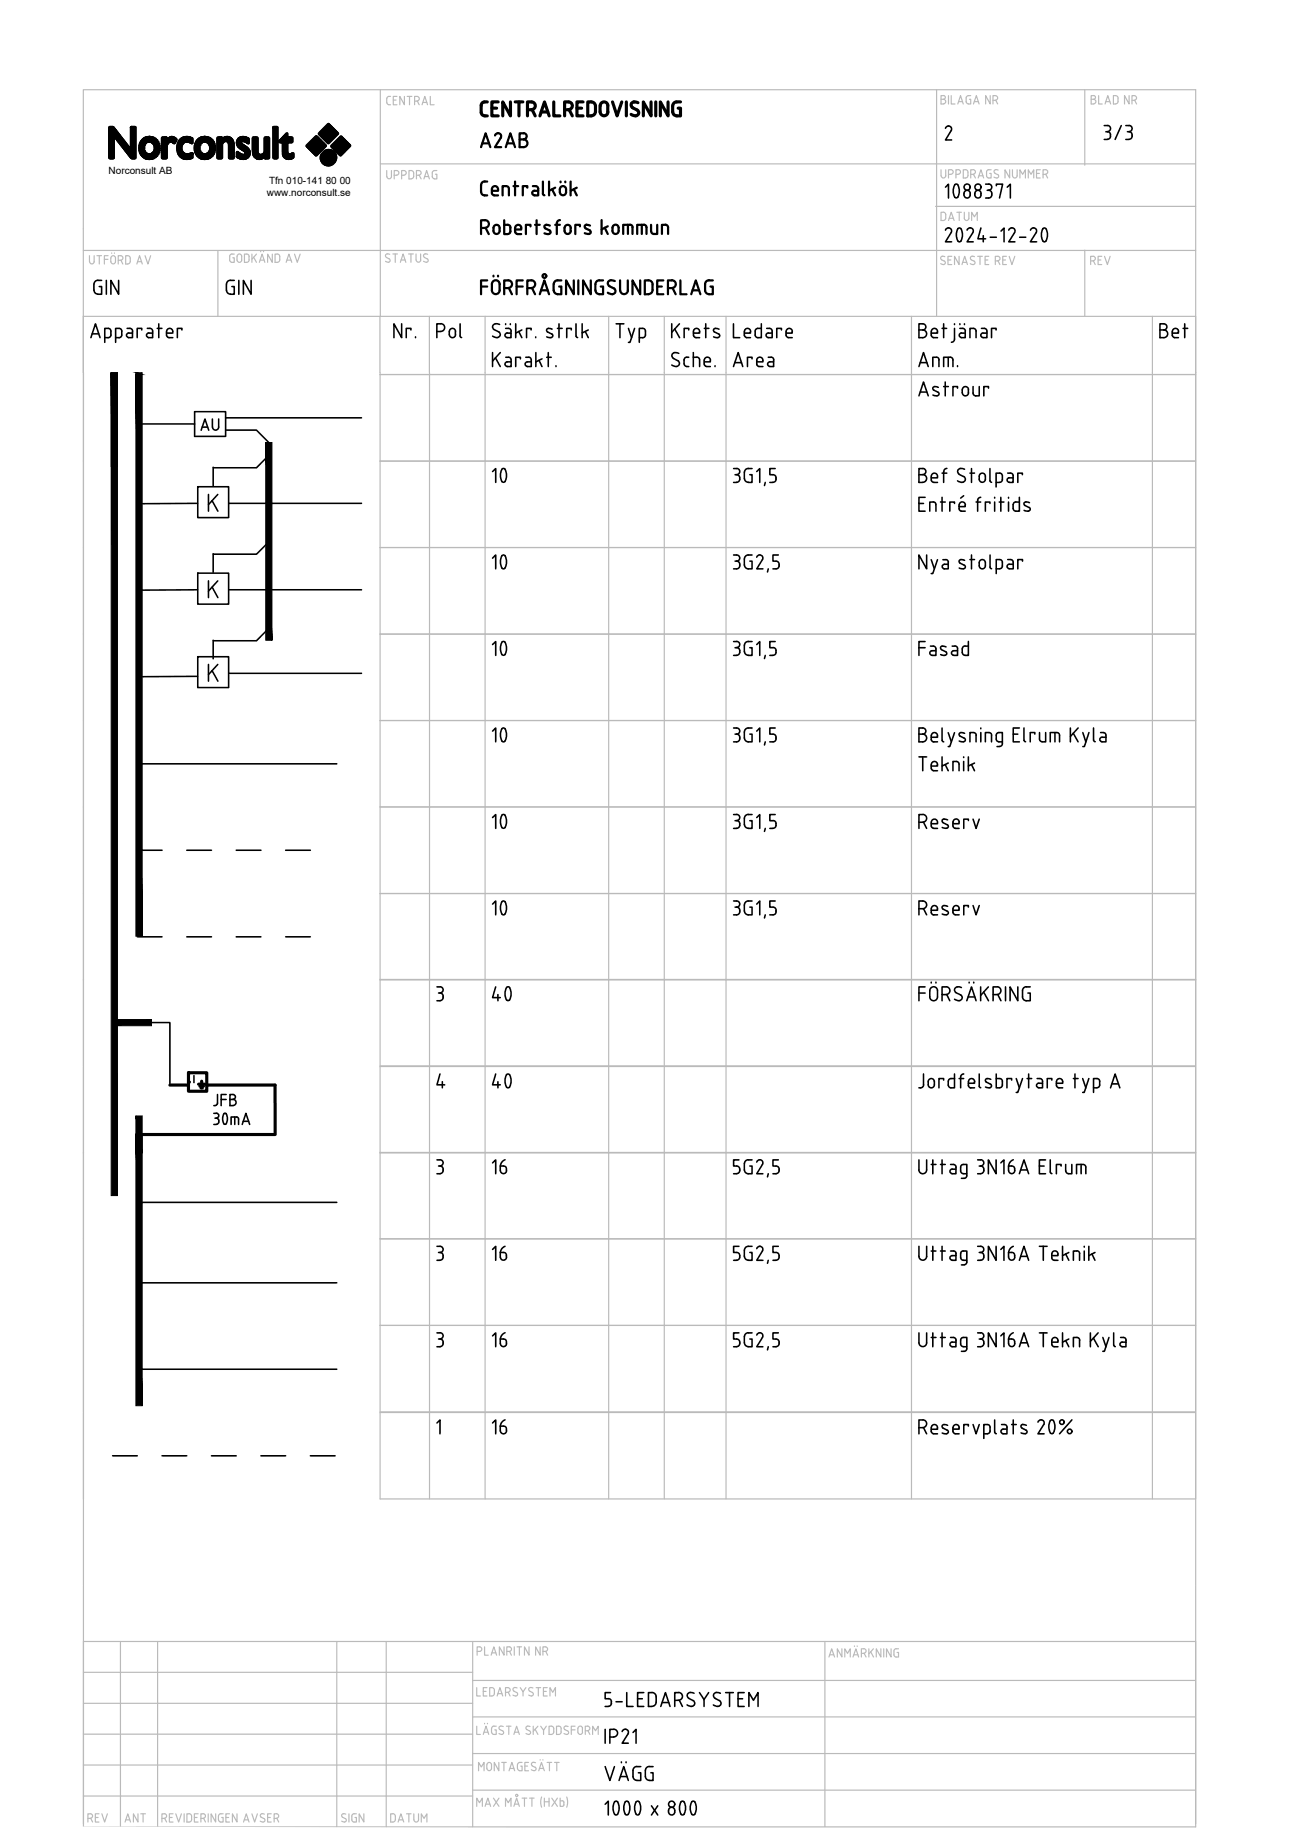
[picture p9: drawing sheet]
<svg xmlns="http://www.w3.org/2000/svg" width="210mm" height="297mm" viewBox="0 0 210 297" stroke-linecap="round" stroke-linejoin="round" font-family="sans-serif">
<defs><g id="words">
<g font-size="7.9">
<text x="76.6" y="80.4">10</text>
<text x="76.6" y="94.2">10</text>
<text x="76.6" y="108.3">10</text>
<text x="76.6" y="122.4">10</text>
<text x="76.6" y="136.2">10</text>
<text x="76.6" y="150.3">10</text>
<text x="77.3" y="178.2">40</text>
</g>
<text font-size="7.5" x="77.3" y="164">40</text>
<text font-size="6.2" x="96.7" y="289.3">VÄGG</text>
<g font-size="5.7">
<text x="35.3" y="49">GIN</text>
<text x="117.5" y="60.7">Area</text>
<text x="147.5" y="60.7">Anm.</text>
<text x="78.3" y="191.2">16</text>
<text x="78.3" y="205.3">16</text>
</g>
<g font-size="5.3">
<text x="177.4" y="23.6">3/3</text>
<text x="76.6" y="25">A2AB</text>
<text x="69.5" y="55.7">Pol</text>
<text x="117.5" y="55.7">Ledare</text>
<text x="186.6" y="55.7">Bet</text>
<text x="78.3" y="219.1">16</text>
<text x="78.3" y="233.2">16</text>
</g>
<g font-size="4.9">
<text x="31.4" y="70.9">AU</text>
<text x="33.2" y="180.3">JFB</text>
</g>
<text font-size="4.4" x="151" y="37">DATUM</text>
<g font-size="4.4" fill="#bababa">
<text x="175.3" y="44.1">REV</text>
<text x="13.1" y="296.3">REV</text>
<text x="19" y="296.3">ANT</text>
</g>
<g font-size="1.6">
<text x="17.6" y="28.2">Norconsult AB</text>
<text x="43.5" y="29.8">Tfn 010-141 80 00</text>
<text x="43.2" y="31.7">www.norconsult.se</text>
</g>
</g></defs>
<g fill="none" stroke="#bababa" stroke-width=".19">
<path d="M61.6 14.5v36.6M62.6 15.9v.7M62.6 16.6l.1 .2 .2 .1M62.9 17h.3M62.9 15.6h.3M62.9 15.6l-.2 .2-.1 .1M63.6 16.2h.5M64.2 15.6h-.6v1.4h.6M65.4 15.6v1.4l-.7-1.4v1.4M65.9 15.6h.8M66.3 15.6v1.4M67.1 16.4h.4"/>
<path d="M67.5 16.3a.37 .37 0 0 0 .4-.3 .37 .37 0 0 0-.4-.4h-.4v1.4M67.5 16.4l.3 .6M68.3 17l.4-1.4 .5 1.4M68.4 16.6h.7M69.6 15.6v1.4h.7M151.6 14.5v36.6M152.3 16.1h.4M152.7 15.5h-.4v1.3h.4a.37 .37 0 0 0 .4-.4 .37 .37 0 0 0-.4-.3M152.7 15.5a.31 .31 0 0 1 .3 .3 .31 .31 0 0 1-.3 .3M153.5 15.5v1.3M153.9 15.5v1.3h.7M155 16.8l.4-1.3 .5 1.3"/>
<path d="M155.1 16.5h.7M156.4 16.4l.1 .4h.2M156.7 15.5h.4M156.7 15.5l-.3 .2v.8M156.9 16.1h.2v.7h-.4M157.5 16.8l.5-1.3 .5 1.3M157.7 16.5h.6M160.3 15.5v1.3l-.8-1.3v1.3M160.7 16.2h.4M161.1 15.5h-.4v1.3M161.1 15.5a.37 .37 0 0 1 .4 .4 .37 .37 0 0 1-.4 .3M161.2 16.2l.3 .6"/>
<path d="M175.6 14.5v12.2M176.6 16.1h.4M177 15.5h-.4v1.3h.4a.37 .37 0 0 0 .4-.4 .37 .37 0 0 0-.4-.3M177 15.5a.31 .31 0 0 1 .3 .3 .31 .31 0 0 1-.3 .3M177.8 15.5v1.3h.6M178.8 16.8l.5-1.3 .4 1.3M179 16.5h.6M181 16.4l-.3 .4h-.5v-1.3h.5l.2 .2v.7M182.7 15.5v1.3l-.7-1.3v1.3M183.2 16.2h.4a.37 .37 0 0 0 .3-.4 .37 .37 0 0 0-.3-.3h-.4v1.3M183.6 16.2l.3 .6M61.6 26.5h131.9"/>
<path d="M62.6 27.6v1M63.4 27.6v1a.37 .37 0 0 1-.4 .3 .37 .37 0 0 1-.4-.3M63.8 28.4l.4-.1a.37 .37 0 0 0 .4-.3 .37 .37 0 0 0-.4-.4h-.4v1.4M65 28.4l.4-.1a.37 .37 0 0 0 .3-.3 .37 .37 0 0 0-.3-.4h-.4v1.4M66.5 27.6h-.3v1.4h.3M66.5 27.6l.2 .1a.9 .9 0 0 1 0 1.2h-.2M67.4 28.4l.4-.1a.37 .37 0 0 0 .4-.3 .37 .37 0 0 0-.4-.4h-.4v1.4M67.8 28.4l.4 .6M68.6 29l.4-1.4 .5 1.4M68.7 28.6h.7M70.5 28.2h.2v.8h-.4M70.7 27.6l-.6 .1a1.02 1.02 0 0 0-.1 1.1l.3 .1"/>
<path d="M151.4 33.4h42.1M152.3 27.5v1M153.1 27.5v.9a.37 .37 0 0 1-.4 .4 .37 .37 0 0 1-.4-.4M153.5 28.2h.4M153.9 27.5h-.4v1.3M153.9 27.5a.37 .37 0 0 1 .4 .3 .37 .37 0 0 1-.4 .4M154.7 28.2h.4M155.1 28.2a.36 .36 0 0 0 .3-.4 .36 .36 0 0 0-.3-.3h-.4v1.3M156.2 27.5h-.3v1.3h.3M156.2 27.5h.3a.92 .92 0 0 1 0 1.3h-.3M157.1 28.2h.4M157.5 27.5h-.4v1.3"/>
<path d="M157.5 27.5a.37 .37 0 0 1 .4 .3 .37 .37 0 0 1-.4 .4M157.5 28.2l.4 .6M158.3 28.8l.4-1.3 .5 1.3M158.4 28.5h.7M160.4 27.5h-.6a1.04 1.04 0 0 0-.1 1.1l.3 .2h.4v-.7h-.2M161.2 27.5h.3M161.2 27.5l-.3 .2v.2l.5 .4M161.5 28.2l.1 .4a.46 .46 0 0 1-.7 .1M163.4 27.5v1.3l-.8-1.3v1.3M163.9 27.5v.9a.37 .37 0 0 0 .3 .4 .37 .37 0 0 0 .4-.4v-.9M165.1 28.8v-1.3l.4 .7 .4-.7v1.3M166.4 28.8v-1.3l.5 .7 .4-.7v1.3"/>
<path d="M167.7 28.1h.5M168.4 27.5h-.7v1.3h.7M168.8 28.2h.4M169.2 28.2a.36 .36 0 0 0 .4-.4 .36 .36 0 0 0-.4-.3h-.4v1.3M169.2 28.2l.3 .6M13.5 51.2h180v9.4h-132h132v14h-132h132v14h-132h132v14h-132h132v14h-132h132v14h-132h132v14h-132h132v14h-132M13.5 40.5h180M14.5 41.4v1a.37 .37 0 0 0 .4 .3 .37 .37 0 0 0 .3-.3v-1M15.7 41.4h.7M16.1 41.4v1.3M16.9 42h.6M17.5 41.4h-.6v1.3"/>
<path d="M17.9 41.8v.6M17.9 41.8a.37 .37 0 0 1 .4-.4 .37 .37 0 0 1 .4 .4v.6a.37 .37 0 0 1-.4 .3 .37 .37 0 0 1-.4-.3M18.1 40.9v.1M18.5 40.9v.1M19.1 42.1h.4M19.5 41.4h-.4v1.3M19.5 41.4a.37 .37 0 0 1 .4 .4 .37 .37 0 0 1-.4 .3M19.6 42.1l.3 .6M20.3 41.4h.6a.9 .9 0 0 1 0 1.3h-.6zM22.1 42.7l.5-1.3 .4 1.3M22.3 42.4h.6M23.5 41.4l.4 1.3 .5-1.3"/>
<path d="M35.3 40.5v10.7M37.2 41.5v.6M37.5 41.1h.4M37.5 41.1l-.3 .2v.2M37.7 41.7h.2v.8l-.5-.1-.2-.3M38.4 41.5v.6M38.4 41.5a.37 .37 0 0 1 .3-.4 .37 .37 0 0 1 .4 .4M38.4 42.1a.37 .37 0 0 0 .3 .4 .37 .37 0 0 0 .4-.4M39.1 41.5v.6M39.9 41.1h-.3v1.4M39.9 41.1l.4 .2v.2M40.3 41.5v.6"/>
<path d="M40.3 42.1l-.2 .3-.2 .1M40.8 41.1v1.4M41 41.6l.5 .9M41.5 41.1l-.7 .9M42 42.5l.4-1.4 .5 1.4M42.1 42.1h.6M42.2 40.7v.1M42.7 40.7v.1M44.1 41.1v1.4l-.8-1.4v1.4M44.9 41.1h-.4v1.4l.6-.1 .2-.3M44.9 41.1l.3 .2 .1 .2M45.3 41.5v.6"/>
<path d="M46.3 42.5l.5-1.4 .4 1.4M46.4 42.1h.7M47.7 41.1l.4 1.4 .5-1.4M61.5 51.2v121.3h132v-14h-132M62.4 42.3l.4 .1M62.7 41.1l-.3 .2v.2l.6 .4M62.7 41.1l.4 .1M63 41.9l.1 .3-.3 .3M63.6 41.1h.7M64 41.1v1.4M64.8 42.5l.4-1.4 .5 1.4M64.9 42.1h.7"/>
<path d="M66.1 41.1h.8M66.5 41.1v1.4M67.3 41.1v1M67.4 42.1a.37 .37 0 0 0 .3 .3 .37 .37 0 0 0 .4-.3M68.1 41.1v1M68.5 42.3l.5 .1M68.8 41.1l.4 .1M68.8 41.1l-.3 .2 .1 .2 .5 .4M69.1 41.9l.2 .3-.3 .3M69.5 51.2v121.3M78.5 51.2v121.3M98.5 51.2v121.3"/>
<path d="M107.5 51.2v121.3M117.5 51.2v9.1M147.5 51.2v9.1M152.4 42.1l.4 .1 .2 .4a.44 .44 0 0 1-.8 .1M152.9 41.5a.39 .39 0 0 0-.4 0 .39 .39 0 0 0-.2 .4l.1 .2M153.4 42.1h.5M154 41.5h-.6v1.3h.6M155.2 41.5v1.3l-.7-1.3v1.3M155.7 42.8l.4-1.3 .5 1.3M155.8 42.5h.6M157 42.7l.5 .1M157.2 42.1l.4 .2"/>
<path d="M157.6 42.2l.2 .4-.3 .2M157.7 41.5a.39 .39 0 0 0-.4 0 .39 .39 0 0 0-.2 .4l.1 .2M158.2 41.5h.8M158.6 41.5v1.3M159.4 42.1h.5M160 41.5h-.6v1.3h.6M161.1 42.2h.4M161.5 41.5h-.4v1.3M161.5 41.5a.37 .37 0 0 1 .3 .3 .37 .37 0 0 1-.3 .4M161.5 42.2l.3 .6M162.3 42.1h.4M162.9 41.5h-.6v1.3h.6"/>
<path d="M163.3 41.5l.5 1.3 .4-1.3M175.6 40.5v10.7M186.5 51.2v121.3M13.5 60.3v-45.8h180v242.2M13.5 60.3v196.4M117.5 60.6v111.9M147.5 60.6v111.9M69.5 172.6v55.9M78.5 172.6v55.9M98.5 172.6v55.9M107.5 172.6v55.9M117.5 172.6v55.9"/>
<path d="M147.5 172.6v55.9M186.5 172.6v55.9M61.5 186.5h132v14h-132h132v14.1h-132h132v13.9h-132v-55.9h132v14h-132M61.5 228.6h132v14h-132zM69.5 228.6v14M78.5 228.6v14M98.5 228.6v14M107.5 228.6v14M117.5 228.6v14M147.5 228.6v14M186.5 228.6v14M13.5 256.7v39h180v-39"/>
<path d="M13.5 265.7h180v29.5M13.5 275.7h63M13.5 270.7h63M19.5 265.7v30M25.5 265.7v30M54.5 265.7v30M62.5 265.7v30M76.5 265.7v30M76.5 277.9h116.9M76.5 272h116.9M77.2 273.2v1.3h.5M77.2 279.4v1.4h.5"/>
<path d="M77.2 267.3h.4a.37 .37 0 0 0 .4-.4 .37 .37 0 0 0-.4-.3h-.4v1.3M78.2 273.8h.5M78.4 266.6v1.3h.6M78.4 279h.1M78.8 273.2h-.6v1.3h.6M78.9 279h.1M79.5 267.9l.4-1.3 .5 1.3M79.5 279.8v.6M79.6 267.6h.6M79.9 279.4h.4M79.9 279.4l-.2 .1-.1 .3M80 273.6l-.2-.4h-.6v1.3h.6l.2-.4"/>
<path d="M80 273.6v.5M80.5 274.5l.4-1.3 .5 1.3M80.6 274.2h.6M81.1 279.4l-.2 .1-.1 .3 .5 .4 .2 .3a.44 .44 0 0 1-.7 .1M81.1 279.4l.3 .1M81.6 266.6v1.3l-.8-1.3v1.3M81.8 273.9h.4M82 279.4h.7M82 267.3h.4a.37 .37 0 0 0 .4-.4 .37 .37 0 0 0-.4-.3h-.4v1.3M82.2 273.2h-.4v1.3M82.2 273.2a.37 .37 0 0 1 .4 .4 .37 .37 0 0 1-.4 .3M82.3 273.9l.2 .6"/>
<path d="M82.3 279.4v1.4M82.5 267.3l.3 .6M83.2 273.8l.4 .2M83.2 266.6v1.3M83.6 274l.2 .3a.46 .46 0 0 1-.8 .1M83.7 266.6h.7M83.7 273.2a.39 .39 0 0 0-.5 0 .39 .39 0 0 0-.2 .4l.2 .1M84.1 266.6v1.3M84.2 273.2l.4 .7 .5-.7M84.6 273.9v.6M85.6 266.6v1.3l-.7-1.3v1.3M85.8 279.5a.39 .39 0 0 0-.5-.1 .39 .39 0 0 0-.2 .4l.7 .5 .1 .2a.44 .44 0 0 1-.8 .1"/>
<path d="M86.2 273.2a.41 .41 0 0 0-.4 0 .41 .41 0 0 0-.2 .4l.7 .5v.2a.44 .44 0 0 1-.7 .1M86.3 279.4v1.4M86.6 279.9l.5 .9M86.8 273.2h.7M87.1 279.4l-.8 .9M87.1 273.2v1.3M87.4 266.6v1.3l-.7-1.3v1.3M87.5 279.4l.5 .7 .4-.7M87.9 267.3h.4a.37 .37 0 0 0 .3-.4 .37 .37 0 0 0-.4-.3h-.3v1.3M87.9 273.8h.5M88.3 267.3l.3 .6M88.6 273.2h-.7v1.3h.7"/>
<path d="M88.9 279.4l.5 .1a.92 .92 0 0 1 0 1.2l-.5 .1zM89 274.5v-1.3l.5 .7 .4-.7v1.3M90.4 279.4h-.3v1.4h.3M90.4 279.4l.2 .1 .2 .3M90.8 279.8v.6M91.9 279.5a.39 .39 0 0 0-.4-.1 .39 .39 0 0 0-.2 .4l.5 .4M93.1 279.4h-.6v1.4M93.5 279.8v.6M93.5 279.8a.37 .37 0 0 1 .4-.4 .37 .37 0 0 1 .4 .4v.6a.36 .36 0 0 1-.4 .4 .36 .36 0 0 1-.4-.4M133.5 265.7v30M134.2 268.2l.4-1.3 .5 1.3M134.3 267.9h.6"/>
<path d="M136.2 266.9v1.3l-.7-1.3v1.3M136.7 268.2v-1.3l.5 .7 .4-.7v1.3M138 268.2l.5-1.3 .5 1.3M138.2 267.9h.6M138.3 266.4v.1M138.7 266.4v.1M139.4 267.6h.4M139.8 266.9h-.4v1.3M139.8 266.9a.37 .37 0 0 1 .4 .3 .37 .37 0 0 1-.4 .4M139.8 267.6l.4 .6M140.6 266.9v1.3M140.9 267.4l.5 .8"/>
<path d="M141.4 266.9l-.8 .8M142.6 266.9v1.3l-.8-1.3v1.3M143 266.9v1.3M144.2 266.9v1.3l-.7-1.3v1.3M144.7 267.3v.6M145 266.9h.4M145 266.9l-.3 .2v.1M145.2 267.5h.2v.7h-.5l-.2-.3M13.5 280.7h63M13.5 285.7h63M13.5 290.7h63M26.6 293.6h-.4v1.3"/>
<path d="M26.6 293.6a.37 .37 0 0 1 .4 .4 .37 .37 0 0 1-.4 .3l-.4 .1M26.6 294.4l.4 .5M27.4 294.2h.5M28 293.6h-.6v1.3h.6M28.4 293.6l.5 1.3 .5-1.3M29.8 293.6v1.3M30.6 293.6h.2a.92 .92 0 0 1 0 1.3h-.6v-1.3h.4M31.5 294.2h.4M32.1 293.6h-.6v1.3h.6M32.5 294.4h.4M32.9 293.6h-.4v1.3M32.9 293.6a.37 .37 0 0 1 .4 .4 .37 .37 0 0 1-.4 .3"/>
<path d="M33 294.4l.3 .5M33.7 293.6v1.3M34.9 293.6v1.3l-.7-1.3v1.3M35.7 293.6h.4M35.7 293.6l-.3 .2a1.02 1.02 0 0 0 .2 1.1h.5v-.7h-.2M36.6 294.2h.4M37.1 293.6h-.5v1.3h.5M38.4 293.6v1.3l-.8-1.3v1.3M39.4 294.9l.5-1.3 .4 1.3M39.5 294.6h.7M40.8 293.6l.4 1.3 .5-1.3M42.4 293.6l.4 .1"/>
<path d="M42.4 293.6l-.2 .1v.3l.5 .4M42.7 294.4l.2 .3a.46 .46 0 0 1-.8 .1M43.3 294.2h.5M43.9 293.6h-.6v1.3h.6M44.4 294.4h.3M44.7 293.6h-.3v1.3M44.7 293.6a.37 .37 0 0 1 .4 .4 .37 .37 0 0 1-.4 .3M44.8 294.4l.3 .5M55.4 294.2l.5 .2 .1 .3a.44 .44 0 0 1-.7 .1M56 293.7a.39 .39 0 0 0-.5-.1 .39 .39 0 0 0-.2 .4l.2 .2M56.5 293.6v1.3M57.3 293.6h.4"/>
<path d="M57.3 293.6h-.2a1.04 1.04 0 0 0-.1 1.2l.3 .1h.4v-.7h-.3M58.9 293.6v1.3l-.8-1.3v1.3M63.6 293.6h.2a.92 .92 0 0 1 0 1.3h-.6v-1.3h.4M64.4 294.9l.5-1.3 .4 1.3M64.6 294.6h.6M65.8 293.6h.7M66.2 293.6v1.3M67 293.6v1M67.7 293.6v1a.37 .37 0 0 1-.3 .3 .37 .37 0 0 1-.4-.3M68.2 294.9v-1.3l.4 .8 .5-.8v1.3M76.5 289.8h116.9M76.5 283.9h116.9"/>
<path d="M77.2 292.4v-1.3l.4 .7 .5-.7v1.3M77.4 286.6v-1.3l.5 .7 .4-.7v1.3M78.2 280.8l.5-1.4 .4 1.4M78.3 280.4h.7M78.5 292.4l.5-1.3 .4 1.3M78.6 292h.7M78.8 285.7v.6M78.8 285.7a.37 .37 0 0 1 .4-.4 .37 .37 0 0 1 .3 .4M79.5 285.7v.6a.37 .37 0 0 1-.3 .3 .37 .37 0 0 1-.4-.3M79.6 280.4l.1 .3 .2 .1M79.9 291.1l.9 1.3M80.1 280h.2v.8h-.4"/>
<path d="M80.7 285.3v1.3l-.7-1.3v1.3M80.8 291.1l-.9 1.3M81.2 285.3h.7M81.6 285.3v1.3M81.8 292.4v-1.3l.5 .7 .4-.7v1.3M82.4 286.6l.4-1.3 .5 1.3M82.5 286.3h.7M83.2 280.8l.4-1.4 .5 1.4M83.2 292.4l.4-1.3 .5 1.3M83.3 280.4h.6M83.3 292h.6M83.7 285.7l.1 .7 .3 .2"/>
<path d="M84.3 285.9h.2v.7h-.4M84.5 285.3h-.6l-.1 .4M84.5 291.1h.8M84.9 291.1v1.3M84.9 285.9h.5M85.5 285.3h-.6v1.3h.6M85.7 291.1h.7M86.1 291.1v1.3M86.1 285.9l.5 .2M86.6 286l.2 .4a.46 .46 0 0 1-.8 .1M86.7 285.3a.39 .39 0 0 0-.5 0 .39 .39 0 0 0-.2 .4l.2 .2M87.2 286.6l.4-1.3 .5 1.3"/>
<path d="M87.3 286.3h.6M87.4 284.8v.1M87.7 290.9a2.36 2.36 0 0 0 0 1.6M87.9 284.8v.1M88 280.1v.7M88.1 291.1v1.3M88.1 291.7h.8M88.5 285.3h.8M88.9 291.1v1.3M88.9 285.3v1.3M89.3 291.1l.9 1.3M89.7 285.3h.8"/>
<path d="M90.1 285.3v1.3M90.2 291.1l-.9 1.3M90.7 291.1v1.3h.4l.2-.3M90.7 291.5h.4l.2 .3M90.8 280.3l-.2 .4-.2 .1M91.2 291.8v.3M91.7 290.9a2.36 2.36 0 0 1 0 1.6M91.9 280.2l.1 .3a.44 .44 0 0 1-.7 .1M92.5 280h.6M94.7 280.2h.4M95.1 280.1a.36 .36 0 0 0 .4-.3 .36 .36 0 0 0-.4-.4h-.4v1.4M95.2 280.2l.3 .6"/>
<path d="M95.9 280.8v-1.4l.5 .8 .4-.8v1.4"/>
<circle cx="83.6" cy="290.6" r=".18"/>
</g>
<g fill="#000" stroke="#000" stroke-width=".16">
<path d="M52.9 26.7h.5zM53 24.3h.3z"/>
<path d="M49.7 23.6h3l-1.5-1.5zM49.7 23.6h3l-1.5 1.5z"/>
<path d="M51.6 21.6l1.5 1.5v-3zM53.1 20.1l1.6 1.5-1.6 1.5z"/>
<path d="M52.9 26.7h.4zM53 26.7h.3z"/>
<path d="M53 24.3h.4zM52.9 24.3h.5z"/>
<path d="M52.9 24.3l.6 .1zM52.8 24.4h.7z"/>
<path d="M52.8 24.4h.9zM52.7 24.4h1z"/>
<path d="M52.8 26.7h.7zM52.8 26.7h.6z"/>
<path d="M53.6 23.6l1.5 1.5v-3zM55.1 22.1l1.5 1.5-1.5 1.5z"/>
<path d="M52.7 24.4l1 .1zM52.6 24.5h1.1z"/>
<path d="M52.7 26.6h1zM52.7 26.6l.8 .1z"/>
<path d="M52.6 24.5h1.2zM52.5 24.5h1.3z"/>
<path d="M52.6 26.6h1.1zM52.6 26.6h1.1z"/>
<path d="M52.5 24.5l1.4 .1zM52.4 24.6l.1-.1 1.4 .1z"/>
<path d="M52.5 26.5h1.3zM52.5 26.5l1.2 .1z"/>
<path d="M52.4 24.6l1.6 .1zM52.3 24.7h1.7z"/>
<path d="M52.4 26.4l1.4 .1 .1-.1zM52.4 26.4l1.4 .1z"/>
<path d="M52.3 24.7l1.8 .1-.1-.1zM52.3 24.7l1.8 .1h-1.9z"/>
<path d="M52.3 26.4h1.7zM52.3 26.4h1.6z"/>
<path d="M52.2 24.8l2 .1-.1-.1zM52.2 24.8l2 .1h-2z"/>
<path d="M52.2 26.3l1.8 .1 .1-.1zM52.2 26.3l1.8 .1h-1.7z"/>
<path d="M52.2 24.9l2 .1v-.1zM52.2 24.9l2 .1h-2.1z"/>
<path d="M52.2 26.2l1.9 .1 .1-.1zM52.2 26.2l1.9 .1h-1.9z"/>
<path d="M52.1 25l2.2 .1-.1-.1zM52.1 25l2.2 .1h-2.3z"/>
<path d="M52.1 26.1l2.1 .1v-.1zM52.1 26.1l2.1 .1h-2z"/>
<path d="M52 25.1l2.3 .1v-.1zM52 25.1l2.3 .1h-2.3z"/>
<path d="M52 26l2.2 .1 .1-.1zM52 26l2.2 .1h-2.1z"/>
<path d="M52 25.2l2.3 .1v-.1zM52 25.2l2.3 .1h-2.3z"/>
<path d="M52 25.9l2.3 .1v-.1zM52 25.9l2.3 .1h-2.3z"/>
<path d="M52 25.3l2.3 .1v-.1zM52 25.3l2.3 .1h-2.3z"/>
<path d="M52 25.4l2.4 .1-.1-.1zM52 25.4l2.4 .1h-2.4z"/>
<path d="M52 25.6l2.3 .1v-.1zM52 25.6l2.3 .1h-2.3z"/>
<path d="M52 25.7l2.3 .2v-.2zM52 25.7l2.3 .2h-2.3z"/>
<path d="M52 25.5l2.3 .1 .1-.1zM52 25.5l2.3 .1h-2.3z"/>
<path d="M18 60.3v15.2h1zM18 60.3h1v15.2z"/>
<path d="M22 60.6l1 90.9v-90.9zM22 60.6l1 90.9h-1z"/>
<path d="M22 60.3l1 .3v-.3zM22 60.3l1 .3h-1z"/>
<path d="M43 71.6l1 32v-32zM43 71.6l1 32h-1z"/>
<path d="M18.5 165v1l6-1zM18.5 166l6-1v1z"/>
<path d="M18 60.3v133.2h1zM18 60.3h1v133.2z"/>
<path d="M22 180.6v6h1zM22 180.6h1v6z"/>
<path d="M22 183.5l1 44v-44zM22 183.5l1 44h-1z"/>
</g>
<g fill="none" stroke="#000" stroke-width=".25">
<path d="M153 20.8a.5 .5 0 0 1 .7-.4 .5 .5 0 0 1 .2 .8M153 30.3l.5-.5v2.3M153.9 21.2l-.9 1.5h1M153.9 37.7l-.9 1.4h1M154.5 29.9a.31 .31 0 0 1 .5 0M154.5 29.9a1.9 1.9 0 0 0 .1 2.1h.3a1.9 1.9 0 0 0 .1-2.1M155 37a1.94 1.94 0 0 0 .1 2.1h.3a1.94 1.94 0 0 0 .1-2.1M156.1 31.1a.59 .59 0 0 1 .9 0 .59 .59 0 0 1-.2 .9 .6 .6 0 0 1-.7-.2 .6 .6 0 0 1 0-.7zM157.4 37.7l-.9 1.4h1M157.8 31.3v.3M157.8 31.3a.52 .52 0 0 1 .6-.5 .52 .52 0 0 1 .3 .8 .49 .49 0 0 1-.4 .5 .49 .49 0 0 1-.5-.5M158.7 36.9l-.4 1.8h1.2"/>
<path d="M159.1 38.1v1M159.5 29.8h.5M159.8 30.8h.2M160 29.8a.5 .5 0 0 1 .5 .5 .5 .5 0 0 1-.5 .5M160 30.8a.64 .64 0 0 1 .5 .6 .64 .64 0 0 1-.5 .7M160.3 38.4h.9M161.2 30.1v-.3h1.1l-.5 2.3M162 37.4l.5-.5v2.2M163 30.3l.5-.5v2.3M163.3 37.3a.51 .51 0 0 1 .6-.4 .51 .51 0 0 1 .3 .7M164.2 37.7l-.9 1.4h1M165 38.4h1"/>
<path d="M166.8 37.3a.5 .5 0 0 1 .7-.4 .5 .5 0 0 1 .2 .7M167.7 37.7l-.9 1.4h1M168.8 37l.4-.1a1.82 1.82 0 0 1 0 2.2h-.3a1.94 1.94 0 0 1-.1-2.1zM14.7 54.7l.8-2.3 .7 2.3M14.9 54h1.1M15.2 47a.62 .62 0 0 0 .6 .6M15.8 45.4h.6M15.8 45.4a.62 .62 0 0 0-.6 .6v1M16.1 46.4h.3v1.2h-.6M17.2 45.4v2.2M17.9 54.2v-.8l-.4-.2h-.5v2.2M17.9 54.2l-.2 .4-.7 .1"/>
<path d="M19.2 45.4v2.2l-1.3-2.2v2.2M19.7 54.2l-.1-.8-.3-.2h-.6v2.2M19.7 54.2l-.2 .4-.8 .1M20.6 53.2h.4M20.8 53.9h.6M20.8 53.9a.37 .37 0 0 0-.3 .4 .37 .37 0 0 0 .3 .3M21 53.2l.4 .2v1.3h-.6M22.9 53.4v-.2h-.7v1.5M23.8 53.2h.7l.2 .4v1.1h-.6M24.1 53.9h.6M24.1 53.9a.37 .37 0 0 0-.4 .4 .37 .37 0 0 0 .4 .3M25.4 53.2h.8"/>
<path d="M25.7 52.4v2.3M26.9 53.7v.6M27 54.3v.2l.3 .1M27 53.7a.53 .53 0 0 1 .6-.5 .53 .53 0 0 1 .4 .7h-1.1M27.3 54.7h.7M29.4 53.4v-.2h-.7v1.5M65 52.4v2.3l-1.2-2.3v2.3M66.5 53.4v-.2h-.8v1.5M67.2 54.5v.2M79.7 57.1v2.2M79.7 54.4l.8 .3M80.2 57.9l.8 1.4"/>
<path d="M80.2 52.4a.5 .5 0 0 0-.5 .4 .5 .5 0 0 0 .3 .6l.7 .3a.49 .49 0 0 1 .2 .6 .49 .49 0 0 1-.4 .3M80.2 52.4l.7 .1M81 57.1l-1.3 1.3M81.8 53.2h.7l.2 .4M81.8 52.4v.1M81.9 57.8l.6 .1 .2 .3v1.1h-.6M82.1 53.9h.6M82.1 53.9a.37 .37 0 0 0-.4 .4 .37 .37 0 0 0 .4 .3M82.6 52.4v.1M82.7 53.6v1.1h-.6M82.7 58.6h-.6a.37 .37 0 0 0-.4 .3 .37 .37 0 0 0 .4 .4M83.5 52.4v2.3"/>
<path d="M83.9 53.7l.6 1M84.2 58.1v-.3h-.7v1.5M84.5 53.4l-1 .5M85.1 57.8l.7 .1 .2 .3v1.1h-.7M85.3 58.6h.7M85.4 58.6a.37 .37 0 0 0-.4 .3 .37 .37 0 0 0 .4 .4M86 53.4v-.2h-.8v1.5M86.7 54.5v.2M86.7 57.1v2.2M87.2 58.3l.5 1M87.7 58.1l-1 .5M88.5 57.8h.7"/>
<path d="M88.5 54.5l.7 .2M88.7 57.1v2.2M89.3 53.3l-.1-.1a.44 .44 0 0 0-.7 .4l.9 .6v.4h-.2M90 59.2v.1M90.2 53.2h.8M90.5 52.4v2.3M92.5 53.4v-.2h-.8v1.5M93.2 52.4v2M93.2 54.4l.3 .2M94.2 52.4v2.3M94.7 53.7l.5 1M95.2 53.4l-1 .5"/>
<path d="M99.7 52.4h1.3M100.3 52.4v2.3M101.7 53.2l.5 1.5M102.7 53.2l-.7 2.2h-.3M104.5 54.2l-.1-.8-.4-.2h-.5v2.2M104.5 54.2l-.3 .4-.7 .1M108.7 52.4v2.3M108.7 59.1l.8 .2M109.2 53.3l.8 1.4M109.9 57.2l-.3-.1a.55 .55 0 0 0-.7 .1 .55 .55 0 0 0 .1 .8l.7 .4a.49 .49 0 0 1 .2 .5 .49 .49 0 0 1-.4 .4M110 52.4l-1.3 1.4M110.7 58.3v.6"/>
<path d="M110.7 58.9l.1 .2 .4 .2M111.1 59.3h.4M111.5 53.4v-.2h-.8v1.5M111.5 57.8l-.6 .1-.2 .3M112.2 57.8h.6M112.2 57.1v2.2M112.2 53.9h1a.52 .52 0 0 0-.3-.7 .52 .52 0 0 0-.7 .5v.6M112.2 54.3l.1 .2 .3 .1M112.6 54.7h.6M112.8 57.8l.4 .2v1.3M114 53.2h.7M114.2 52.4v2.3"/>
<path d="M114.3 59.3h.7M115 58.3v.3h-1M115 58.3a.51 .51 0 0 0-.5-.5 .51 .51 0 0 0-.5 .5v.8l.4 .2M115.6 53.7l.7 .4M115.8 53.2l-.3 .2 .1 .3M148.7 53.4h.6M149.3 53.4a.62 .62 0 0 1 .7 .6 .62 .62 0 0 1-.7 .7M149.3 53.4a.5 .5 0 0 0 .5-.5 .5 .5 0 0 0-.5-.5h-.6v2.3M150.7 53.9h1a.52 .52 0 0 0-.3-.7 .52 .52 0 0 0-.7 .5v.6M152.5 53.2h.7M152.7 52.4v2.3M154.5 52.4v.1"/>
<path d="M154.5 53.2v1.7M155.3 53.2h.5M155.3 52.4v.1M155.6 53.9h.6M155.6 53.9a.37 .37 0 0 0-.4 .4 .37 .37 0 0 0 .4 .3M155.8 53.2l.4 .2v1.3h-.6M156.1 52.4v.1M157.5 53.2h-.5v1.5M157.5 53.2l.4 .2 .1 1.3M158.8 53.2h.7l.2 .4v1.1h-.6M159.1 53.9h.6M159.1 53.9a.37 .37 0 0 0-.4 .4 .37 .37 0 0 0 .4 .3"/>
<path d="M161.2 53.4v-.2h-.7v1.5M22.5 68.6h9M32 78.8h5v5h-5zM34.5 75.6v3M36.5 69.6h5l2 2M36.5 67.6h22M43.5 73.7l-2 2h-7M118.7 75.8h.5M118.7 78.1h.5M119 76.8h.2M119.2 75.8a.5 .5 0 0 1 .5 .5 .5 .5 0 0 1-.5 .5 .59 .59 0 0 1 .5 .8M119.7 77.6l-.2 .4-.3 .1"/>
<path d="M120.5 76.5v1M121.1 75.8h.6M121.1 75.8a.62 .62 0 0 0-.6 .7M121.3 76.8h.4v1.3h-.6a.66 .66 0 0 1-.6-.7M122.5 76.3l.5-.5v2.3M123.8 78.1l-.1 .5M125.5 75.8h-.9v1h.5a.54 .54 0 0 1 .5 .8M125.6 77.6l-.2 .4-.8 .1M148.7 64.1l.8-2.3 .7 2.3M148.7 76.8h.6M148.9 63.5h1.1M149.3 75.8h-.6v2.3h.6a.62 .62 0 0 0 .7-.7 .62 .62 0 0 0-.7-.6"/>
<path d="M149.3 75.8a.5 .5 0 0 1 .5 .5 .5 .5 0 0 1-.5 .5M150.7 77.1v.6M150.7 77.7l.2 .3 .2 .1M150.7 77.1a.5 .5 0 0 1 .5-.5 .5 .5 0 0 1 .5 .5M151 63.9l.7 .2M151.1 78.1h.6M151.7 77.1v.3h-1M151.9 62.7l-.2-.1a.44 .44 0 0 0-.7 .4l.9 .6v.4l-.2 .1M152.5 76.6h.7M152.7 76.3v1.8M153 61.8v2.3M153.2 75.8l-.4 .3-.1 .2"/>
<path d="M155 62.8v-.2h-.8v1.5M155.2 76.8l.7 .3M155.7 63.6a.5 .5 0 0 0 .5 .5 .5 .5 0 0 0 .5-.5M156 77.1a.53 .53 0 0 1 .2 .7 .53 .53 0 0 1-.7 .3l-.5-.3M156.1 76l-.2-.1a.55 .55 0 0 0-.8 .1 .55 .55 0 0 0 .2 .8M156.7 63.1v.5M156.7 63.1a.5 .5 0 0 0-.5-.5 .5 .5 0 0 0-.5 .5v.5M157 76.6h.7M157.2 75.8v2.3M157.5 62.6v1.3l.4 .2h.6v-1.5M158.5 77.1a.5 .5 0 0 1 .5-.5 .5 .5 0 0 1 .5 .5M158.5 77.6a.5 .5 0 0 0 .5 .5 .5 .5 0 0 0 .5-.5"/>
<path d="M158.5 77.1v.5M159.5 77.1v.5M160 62.8v-.2h-.8v1.5M160.2 75.8v2l.3 .3M161.2 78.1l.8-.1a1.07 1.07 0 0 0 .2-1.2l-.4-.2h-.6v2.2M163.1 76.6h.7l.2 .4M163.3 77.4h.7M164 77v1.1h-.7a.38 .38 0 0 1-.3-.4 .38 .38 0 0 1 .4-.4M165.5 76.8v-.2h-.8v1.5M32 81.5h-9.5M32 95.5h-9.5M32 92.8h5v5h-5z"/>
<path d="M33.7 80v2.7M33.7 94v2.7M34.3 81.1l1 1.6M34.3 95l1 1.7M34.5 89.6v3M35.2 80l-1.5 1.7M35.2 94l-1.5 1.7M37 81.5h21.5M37 95.5h21.5M43.5 87.7l-2 2h-7M118.7 89.8h.5M118.7 92.1h.5"/>
<path d="M119 90.8h.2M119.2 89.8a.5 .5 0 0 1 .5 .5 .5 .5 0 0 1-.5 .5l.3 .1 .2 .4M119.7 91.3a.56 .56 0 0 1-.5 .8M120.5 90.5v1M121.3 90.8h.4v1.3h-.6a.62 .62 0 0 1-.6-.6M121.7 89.8h-.6a.62 .62 0 0 0-.6 .7M122.5 90.2a.51 .51 0 0 1 .7-.3 .51 .51 0 0 1 .2 .7M123.4 90.6l-.9 1.5h1M124.3 92.1l-.1 .5M126 89.8h-.9v1l.7 .1 .3 .4M126.1 91.3a.56 .56 0 0 1-.5 .8h-.5M148.7 81.5h.8"/>
<path d="M149.7 80.5h-1v2.2h1M150 89.8v2.3l-1.3-2.3v2.3M150.7 90.6l.5 1.5M151 81.3h-.5v1.4M151 81.2l.4 .3 .1 1.2M151.7 90.6l-.7 2.2h-.3M152.2 81.3h.8M152.5 80.5v2.2M152.6 90.6h.4M153 90.6l.4 .2 .1 .2M153.5 91v1.1h-.7a.37 .37 0 0 1-.3-.4 .37 .37 0 0 1 .4-.4h.6M154.5 81.5v-.2h-.8v1.4"/>
<path d="M155.2 81.8v.6M155.2 82.4l.2 .3h.8M155.2 81.7a.5 .5 0 0 1 .5-.5 .5 .5 0 0 1 .5 .5M155.2 92l.7 .1M155.5 90.6l-.3 .2v.2l1 .6-.1 .4-.2 .1M155.5 90.6l.6 .1M156 80.2l-.5 .4M156.2 81.8v.2h-1M157 90.6h.7M157.2 89.8v2.3M158 81.3h.7M158.5 90.8a.5 .5 0 0 1 .6-.2 .5 .5 0 0 1 .4 .5v.5a.5 .5 0 0 1-.5 .5 .5 .5 0 0 1-.5-.5z"/>
<path d="M158.7 80.5l-.4 .3-.1 .2v1.7M160.2 81.5v-.2h-.7v1.4M160.2 91.8l.3 .3M160.2 89.8v2M161 80.5v.1M161 81.3v1.4M161.2 92.1h.6M161.7 81.3h.8M162 80.5v2.2M162.2 91l-.2-.4h-.8v2.2M162.2 91v.8l-.4 .3M163.1 90.6h.7l.2 .4"/>
<path d="M163.2 80.5v.1M163.2 81.3v1.4M163.3 91.3h.7M163.4 91.3a.37 .37 0 0 0-.4 .4 .37 .37 0 0 0 .4 .4M164 81.7v.6M164 82.3v.2l.4 .2M164 91v1.1h-.7M164.4 81.3h.6M164.4 81.2l-.4 .3v.2M165 80.5v2.2h-.6M165.5 90.8v-.2h-.8v1.5M165.9 81.8l.6 .4"/>
<path d="M166.6 82.1l.1 .4a.67 .67 0 0 1-1 .1M166.6 81.4l-.2-.1a.44 .44 0 0 0-.7 .4l.2 .1M32 109.5h-9.5M32 106.3h5v5h-5zM33.7 107.6v2.7M34.3 108.6l1 1.7M34.5 103.6v3M35.2 107.6l-1.5 1.6M37 109h21.5M43.5 101.7l-2 2h-7M118.7 103.9h.5M118.7 106.1h.5"/>
<path d="M118.7 117.8h.5M119 104.8h.2M119 118.8h.2M119.2 103.8a.5 .5 0 0 1 .5 .5 .5 .5 0 0 1-.5 .5 .57 .57 0 0 1 .5 .8M119.2 117.8a.5 .5 0 0 1 .5 .5 .5 .5 0 0 1-.5 .5l.3 .1 .2 .4M119.7 105.6l-.2 .4-.3 .1M119.7 119.3a.56 .56 0 0 1-.5 .8M120.5 104.5v1M120.5 118.5v1M121.1 103.9h.6M121.1 103.8a.62 .62 0 0 0-.6 .7M121.3 104.8h.4v1.3h-.6a.66 .66 0 0 1-.6-.7"/>
<path d="M121.3 118.8h.4v1.3h-.6a.62 .62 0 0 1-.6-.6M121.7 117.8h-.6a.62 .62 0 0 0-.6 .7M122.5 104.3l.5-.4v2.2M122.5 118.3l.5-.5v2.3M123.8 106.1l-.1 .5M125.5 103.9h-.9v.9h.5a.55 .55 0 0 1 .5 .8M125.5 117.8h-.9v1l.8 .1 .2 .4M125.6 119.3a.54 .54 0 0 1-.5 .8h-.5M125.6 105.6l-.2 .4-.8 .1M148.7 117.8h.6a.5 .5 0 0 1 .5 .5 .5 .5 0 0 1-.5 .5 .62 .62 0 0 1 .7 .7 .62 .62 0 0 1-.7 .6h-.6zM148.7 104.8h1M148.7 118.8h.6"/>
<path d="M149.7 103.9h-1v2.2M150.6 104.6l.7 .1 .2 .3v1.1h-.7a.38 .38 0 0 1-.3-.4 .38 .38 0 0 1 .3-.4h.7M150.7 119.3h1a.53 .53 0 0 0-.3-.7 .53 .53 0 0 0-.7 .5l.1 .8 .3 .2M152.5 117.8v2.1M152.5 119.8l.2 .3M153.1 105.5l.1 .3a.67 .67 0 0 1-1 .2M153.1 104.7h-.2a.44 .44 0 0 0-.7 .3l.9 .5M153.5 118.6l.5 1.5M154.1 104.6h.7l.2 .4M154.5 118.6l-.8 2.2h-.2M155 105v1.1h-.7a.38 .38 0 0 1-.3-.4 .38 .38 0 0 1 .4-.4h.6M155.5 118.6l-.3 .2v.2l1 .6v.2a.67 .67 0 0 1-1 .2"/>
<path d="M155.5 118.6l.6 .1M156.7 103.8v2.3h-.5l-.4-.2-.1-.9M156.7 104.6h-.7l-.3 .4M158 119v1.1M158 119l-.2-.4h-.8v1.5M158.7 117.8v.2M158.7 118.6v1.5M160.5 119v1.1M160.5 119l-.2-.4h-.8v1.5M161.6 118.6h.6v1.8v.2l-.4 .2M161.7 118.6h-.3a1.09 1.09 0 0 0-.1 1.2l.4 .3M164 118.8h.7"/>
<path d="M165 117.8h-1v2.3h1M165.7 117.8v2l.3 .3M167.5 118.8v-.2h-.8v1.5M168.2 118.6l.1 1.2 .4 .3h.5v-1.5M170.7 118.6v1.5M173.2 117.8v2.3M173.7 118.7l.8 1.4M174.5 117.8l-1.3 1.4M175.2 118.6l.5 1.5M176.2 118.6l-.7 2.2h-.3M177 117.8v2M177 119.8l.2 .3"/>
<path d="M178.1 118.6h.7l.2 .4v1.1h-.6a.38 .38 0 0 1-.4-.4 .38 .38 0 0 1 .4-.4M178.4 119.3h.6M22.2 137.6h4M22.5 123.6h32M30.2 137.6h4M38.2 137.6h4M46.2 137.6h4M118.7 120.1h.5M118.7 131.9h.5M118.7 134.1h.5M119 132.8h.2M119.2 131.8a.5 .5 0 0 1 .5 .5 .5 .5 0 0 1-.5 .5l.3 .1 .2 .4"/>
<path d="M119.7 133.3a.56 .56 0 0 1-.5 .8M120.5 132.5v1M121.1 131.9h.6M121.1 131.8a.62 .62 0 0 0-.6 .7M121.3 132.8h.4v1.3h-.6a.66 .66 0 0 1-.6-.6M122.5 132.3l.5-.4v2.2M123.8 120.1l-.1 .5M123.8 134.1l-.1 .5M125.1 132.8l.3 .1 .2 .4M125.5 131.9h-.9v.9h.5M125.6 133.3a.54 .54 0 0 1-.5 .8h-.5M148.7 122.5h1.3"/>
<path d="M148.7 133.1h.6M149.3 131.9h-.6v2.2M149.3 122.5v2.3M149.3 131.8a.62 .62 0 0 1 .7 .7 .62 .62 0 0 1-.7 .6M149.5 133.1l.5 1M150.7 124h1a.53 .53 0 0 0-.3-.7 .53 .53 0 0 0-.7 .5l.1 .8 .3 .1M150.7 133.3h1a.53 .53 0 0 0-.3-.7 .53 .53 0 0 0-.7 .5l.1 .8 .3 .2M151.1 120.1h.6M151.1 124.8h.6M151.1 134.1h.6M152.5 122.5v2.3M152.8 132.6h-.2l-.1 .4 .8 .5"/>
<path d="M152.8 132.6l.6 .1M153 123.8l.5 1M153.3 133.5l.2 .3a.65 .65 0 0 1-1 .1M153.5 123.5l-1 .5M154.8 123.3h-.6v1.5M154.8 123.3l.4 .2v.2M155.2 133.1v.2h-1M155.2 123.7v1.1M155.2 133.1a.51 .51 0 0 0-.5-.5 .51 .51 0 0 0-.5 .5l.1 .8 .3 .2h.6M156 122.5v.1M156 123.3v1.5M156.7 132.8v-.2h-.7v1.5"/>
<path d="M156.7 122.5v2.3M157.2 123.8l.5 1M157.5 132.6l.5 1.5 .5-1.5M157.7 123.5l-1 .5M161.4 120.8h.4M161.6 120.1h.6M170 120.1v-1.5h1l.4 .2 .1 1.3M22.2 151.6h4M30.2 151.6h4M38.2 151.6h4M46.2 151.6h4M70.7 159.8l.5-.1a.5 .5 0 0 1 .5 .5 .5 .5 0 0 1-.5 .5"/>
<path d="M118.7 145.8h.5M118.7 148.1h.5M119 146.8h.2M119.2 145.8a.5 .5 0 0 1 .5 .5 .5 .5 0 0 1-.5 .5 .64 .64 0 0 1 .5 .7 .64 .64 0 0 1-.5 .6M120.5 146.5v1M121.3 146.8h.4v1.3h-.6a.62 .62 0 0 1-.6-.6M121.7 145.8h-.6a.62 .62 0 0 0-.6 .7M122.5 146.4l.5-.6v2.3M123.8 148.1l-.1 .5M125.5 145.8h-.9v1h.5a.64 .64 0 0 1 .5 .7 .64 .64 0 0 1-.5 .6h-.5M148.7 147.1h.6a.62 .62 0 0 0 .7-.6 .62 .62 0 0 0-.7-.7h-.6v2.3M149.5 147.1l.5 1"/>
<path d="M149.7 159.8h-1v2.2M150.7 147.1l.1 .8 .3 .2M150.7 159v.1M150.7 147.1a.5 .5 0 0 1 .5-.5 .5 .5 0 0 1 .5 .5M151.1 148.1h.6M151.5 159v.1M151.7 147.1v.2h-1M152.8 146.6h-.2l-.1 .4 .8 .5M152.8 146.6l.6 .1M153.3 147.5l.2 .3a.67 .67 0 0 1-1 .2M154.2 147.1l.1 .8 .3 .2h.6M154.2 147.1a.5 .5 0 0 1 .5-.5 .5 .5 0 0 1 .5 .5"/>
<path d="M155.2 147.1v.2h-1M155.6 159.9a.62 .62 0 0 0-.8-.1 .62 .62 0 0 0-.2 .8l.8 .4a.49 .49 0 0 1 .3 .6 .49 .49 0 0 1-.5 .4M156.7 146.8v-.2h-.7v1.5M156.8 159v.1M157.5 146.6l.5 1.5 .5-1.5M157.6 159v.1M158.7 159.8v2.2M160 159.8l-1.3 1.3M162.7 159.8v2.2M164.7 159.8v2.2l-1.2-2.2v2.2M166.7 159.8l-.6-.1a.62 .62 0 0 0-.6 .7M24.5 165.5h3v10"/>
<path d="M31.4 174.1v1.1M70.7 162h.5M71 160.7h.2M71.2 173.8l-.5 1.8h1.3M71.2 160.7l.3 .1 .2 .4M71.6 175.1v1M71.7 161.3a.56 .56 0 0 1-.5 .7M148.7 160.7h1M149.5 173.8v1.8M149.5 175.6a.57 .57 0 0 1-.8 .5M150.2 175.1a.5 .5 0 0 1 .5-.5 .5 .5 0 0 1 .5 .5M150.2 175.1v.5a.5 .5 0 0 0 .5 .5 .5 .5 0 0 0 .5-.5v-.5"/>
<path d="M150.5 160.4a.62 .62 0 0 1 .6-.7 .62 .62 0 0 1 .6 .7M150.5 161.4a.62 .62 0 0 0 .6 .6 .62 .62 0 0 0 .6-.6M150.5 160.4v1M151.7 160.4v1M152.5 161h.6a.61 .61 0 0 0 .6-.6 .61 .61 0 0 0-.6-.6h-.6v2.2M152.7 174.8v-.2h-.7v1.5M153.2 161l.5 1M154.5 173.8v2.3l-.8-.1a1.11 1.11 0 0 1-.2-1.2l.4-.2h.6M154.5 161.7l.7 .3M155.2 174.6h.8M156 173.8l-.5 .3v.2v1.8M156.5 162l.7-2.2 .8 2.2"/>
<path d="M156.7 161.4h1.1M156.7 175.1v.6M156.7 175.7l.2 .3 .8 .1M156.7 175.1a.5 .5 0 0 1 .5-.5 .5 .5 0 0 1 .5 .5M157.7 175.1v.3h-1M158.5 173.8v2l.2 .3M159.2 160.6l.8 1.4M160.3 175.5l.2 .3a.65 .65 0 0 1-1 .2M160.3 174.7h-.1a.42 .42 0 0 0-.5-.1 .42 .42 0 0 0-.2 .4l.8 .5M160.7 161h.7a.61 .61 0 0 0 .6-.6 .61 .61 0 0 0-.6-.6h-.7v2.2M161.2 173.8v2.3l.8-.1a1.09 1.09 0 0 0 .2-1.2l-.4-.2h-.6M161.5 161l.5 1"/>
<path d="M163.7 174.8v-.2h-.7v1.5M164.5 174.6l.5 1.5M165.5 174.6l-.8 2.2h-.2M165.5 160.4v1M166.2 174.6h.8M166.3 160.7h.4v1.3h-.6a.62 .62 0 0 1-.6-.6M166.5 173.8v2.3M167.9 174.6h.6l.2 .4v1.1h-.6a.38 .38 0 0 1-.4-.4 .38 .38 0 0 1 .4-.4l.6 .1M170.2 174.8v-.2h-.7v1.5M171 175.1v.6l.2 .3 .8 .1M171 175.1a.5 .5 0 0 1 .5-.5 .5 .5 0 0 1 .5 .5M172 175.1v.3h-1"/>
<path d="M173.7 174.6h.8M174 173.8v2.3M175.2 174.6l.5 1.5M176.2 174.6l-.7 2.2h-.3M177 176.1l.8-.1a1.07 1.07 0 0 0 .1-1.2l-.4-.2h-.5v2.2M179.7 176.1l.8-2.3 .7 2.3M179.9 175.5h1.1M22.5 194.6h32M34.6 182h.4M35.4 181.6l-.2 .3-.2 .1M36.2 181.9l.2 .1 .2-.1M38 180.8v1.2"/>
<path d="M38.2 180.8h-.8v1.2M38.6 181.2v.8M39.2 182l.6-1.8 .6 1.8M70.7 187.8h.5M71 188.8h.2M71.2 187.7a.5 .5 0 0 1 .5 .5 .5 .5 0 0 1-.5 .5M71.2 188.8h.3l.2 .4M71.7 189.3a.56 .56 0 0 1-.5 .7h-.5M118.7 190h.5M119.2 188.8h.3l.2 .4M119.6 187.8h-.9v1h.5M119.7 189.3a.56 .56 0 0 1-.5 .7"/>
<path d="M120.5 188.4v1M121.1 187.8h.6M121.1 187.7a.62 .62 0 0 0-.6 .7M121.3 188.8h.4v1.2h-.6a.62 .62 0 0 1-.6-.6M122.5 188.1a.5 .5 0 0 1 .7-.3 .5 .5 0 0 1 .2 .7M123.4 188.5l-.9 1.5h1M124.3 190l-.1 .5M126 187.8h-.9v1h.7l.3 .4M126.1 189.3a.56 .56 0 0 1-.5 .7h-.5M148.7 187.8v1.6a.62 .62 0 0 0 .6 .6 .62 .62 0 0 0 .7-.6v-1.6M150.7 188.5h.8M151 187.8v2.2"/>
<path d="M152.2 188.5h.8M152.5 187.8v2.2M153.8 188.5h.5M154.1 189.3h.6M154.3 188.5l.4 .2v1.3h-.6a.38 .38 0 0 1-.4-.4 .38 .38 0 0 1 .4-.4M156.5 190l-.8-.1a1.07 1.07 0 0 1-.2-1.2l.4-.2h.6l-.1 2-.4 .2h-.4M158.2 187.8h.5M158.5 188.8h.2M158.7 187.7a.5 .5 0 0 1 .5 .5 .5 .5 0 0 1-.5 .5M158.7 188.8h.3l.2 .4M159.2 189.3a.56 .56 0 0 1-.5 .7h-.5M161.2 187.8v2.2l-1.2-2.2v2.2"/>
<path d="M162 188.2l.5-.4v2.2M163.7 188.8a.43 .43 0 0 1 .5 .4M163.7 188.8h-.5v.7M164 187.7a1.13 1.13 0 0 0-.8 1M164.2 189.3a.51 .51 0 0 1-.3 .7 .51 .51 0 0 1-.7-.5M165 190l.7-2.2 .8 2.2M165.2 189.4h1M168.2 188.8h.8M169.2 187.8h-1v2.2h1M170 187.8v1.9l.2 .3M171.7 188.8v-.3h-.7v1.5M172.5 188.5v1.3l.4 .2h.6v-1.5"/>
<path d="M175 188.5v1.5M175.3 188.5h-1.1v1.5M175.3 188.5l.4 .2v1.3M22.5 207.7h32M70.7 201.7h.5a.5 .5 0 0 1 .5 .5 .5 .5 0 0 1-.5 .5M70.7 215.8h.5M71 202.7h.2M71 216.8h.2M71.2 202.7l.3 .1 .2 .4M71.2 215.7a.5 .5 0 0 1 .5 .5 .5 .5 0 0 1-.5 .5M71.2 216.8a.56 .56 0 0 1 .5 .7M71.7 203.2a.56 .56 0 0 1-.5 .8h-.5"/>
<path d="M71.7 217.5l-.2 .4-.8 .1M118.7 204h.5M118.7 218h.5M119.2 202.7l.5 .3v.2M119.2 216.8a.56 .56 0 0 1 .5 .7M119.6 201.7h-.9v1h.5M119.6 215.8h-.9v1h.5M119.7 203.2a.56 .56 0 0 1-.5 .8M119.7 217.5v.2l-.5 .3M120.5 202.4v1M120.5 216.4v1M121.1 215.8h.6"/>
<path d="M121.1 215.7a.62 .62 0 0 0-.6 .7M121.3 202.7h.4v1.3h-.6a.66 .66 0 0 1-.6-.6M121.3 216.8h.4v1.2h-.6a.66 .66 0 0 1-.6-.6M121.7 201.7h-.6a.62 .62 0 0 0-.6 .7M122.5 202.1a.5 .5 0 0 1 .7-.3 .5 .5 0 0 1 .2 .7M122.5 216.1a.5 .5 0 0 1 .7-.3 .5 .5 0 0 1 .2 .7M123.4 202.5l-.9 1.5h1M123.4 216.5l-.9 1.5h1M124.3 204l-.1 .5M124.3 218l-.1 .5M126 201.7h-.9v1l.7 .1 .3 .4M126 215.8h-.9v1h.5a.56 .56 0 0 1 .5 .7"/>
<path d="M126.1 203.2a.56 .56 0 0 1-.5 .8h-.5M126.1 217.5l-.3 .4-.7 .1M148.7 203.4a.62 .62 0 0 0 .6 .6 .62 .62 0 0 0 .7-.6M148.7 217.4a.62 .62 0 0 0 .6 .6 .62 .62 0 0 0 .7-.6M148.7 201.7v1.7M148.7 215.8v1.6M150 201.7v1.7M150 215.8v1.6M150.7 202.5h.8M150.7 216.5h.8M151 201.7v2.3M151 215.8v2.2"/>
<path d="M152.2 202.5h.8M152.2 216.5h.8M152.5 201.7v2.3M152.5 215.8v2.2M153.8 202.5h.5M153.8 216.5h.5M154.1 217.3h.6M154.3 202.5h.2l.2 .4M154.3 216.5l.4 .2v1.3h-.6a.38 .38 0 0 1-.4-.4 .38 .38 0 0 1 .4-.4M154.7 202.9v1.1h-.6a.38 .38 0 0 1-.4-.4 .38 .38 0 0 1 .4-.4h.6M155.5 202.9l.2-.4h.8v1.8M155.5 202.9v.9l.4 .2h.6"/>
<path d="M155.6 204.8h.4M156.5 204.3l-.3 .4h-.2M156.5 218l-.8-.1a1.07 1.07 0 0 1-.2-1.2l.4-.2h.6l-.1 2-.4 .2h-.4M158.2 201.7h.5a.5 .5 0 0 1 .5 .5 .5 .5 0 0 1-.5 .5M158.2 215.8h.5M158.5 202.7h.2M158.5 216.8h.2M158.7 202.7l.4 .3 .1 .2M158.7 215.7a.5 .5 0 0 1 .5 .5 .5 .5 0 0 1-.5 .5M158.7 216.8a.56 .56 0 0 1 .5 .7M159.2 203.2a.56 .56 0 0 1-.5 .8h-.5M159.2 217.5l-.2 .4-.8 .1"/>
<path d="M161.2 201.7v2.3l-1.2-2.3v2.3M161.2 215.8v2.2l-1.2-2.2v2.2M162 202.3l.5-.6v2.3M162 216.2l.5-.4v2.2M163.2 217.5a.5 .5 0 0 0 .5 .5 .5 .5 0 0 0 .5-.5M163.7 202.7a.43 .43 0 0 1 .5 .5M163.7 216.8a.51 .51 0 0 1 .5 .7M163.7 202.7h-.5v.8M163.7 216.8h-.5v.7M164 201.8a1.13 1.13 0 0 0-.8 .9M164 215.7a1.13 1.13 0 0 0-.8 1M164.2 203.2a.51 .51 0 0 1-.3 .8 .51 .51 0 0 1-.7-.5"/>
<path d="M165 204l.7-2.3 .8 2.3M165 218l.7-2.2 .8 2.2M165.2 203.4h1M165.2 217.4h1M168.2 201.7h1.3M168.2 215.8h1.3M168.8 201.7v2.3M168.8 215.8v2.2M170.2 203.2h1a.52 .52 0 0 0-.3-.7 .52 .52 0 0 0-.7 .5l.1 .8 .3 .2h.6M170.2 217v.6l.2 .3 .8 .1M170.2 217a.5 .5 0 0 1 .5-.5 .5 .5 0 0 1 .5 .5M171.2 217v.3h-1"/>
<path d="M172 201.7v2.3M172 215.8v2.2M172.5 203l.5 1M172.5 217l.5 1M173 202.7l-1 .5M173 216.8l-1 .5M174.7 202.9v1.1M174.7 216.9v1.1M174.7 202.9l-.2-.4h-.8v1.5M174.7 216.9l-.2-.3-.8-.1v1.5M175.5 201.7v.2M175.5 202.5v1.5"/>
<path d="M176.2 201.7v2.3M176.5 215.8v2.2M176.7 203l.5 1M177 216.6l.7 1.4M177.2 202.7l-1 .5M177.7 215.8l-1.2 1.3M178.5 216.5l.5 1.5M179.5 216.5l-.8 2.2h-.2M180.2 215.8l.1 1.9 .2 .3M181.4 216.5h.4M181.6 217.3h.6M181.8 216.5l.4 .2v1.3h-.6a.38 .38 0 0 1-.3-.4 .38 .38 0 0 1 .3-.4"/>
<path d="M18.2 235.7h4M22.5 221.6h32M26.2 235.7h4M34.2 235.7h4M42.2 235.7h4M50.2 235.7h4M70.7 230.3l.5-.4v2.2M148.7 231.1h.6a.61 .61 0 0 0 .7-.6 .61 .61 0 0 0-.7-.6h-.6v2.2M149.5 231.1l.5 1M150.7 231.4h1a.53 .53 0 0 0-.3-.8 .53 .53 0 0 0-.7 .5l.1 .8 .3 .2M151.1 232.1h.6M152.8 230.6l-.2 .1-.1 .3 1 .6v.2a.67 .67 0 0 1-1 .2"/>
<path d="M152.8 230.6l.6 .1M154.6 232.1h.6M155.2 231.1v.2h-1M155.2 231.1a.51 .51 0 0 0-.5-.5 .51 .51 0 0 0-.5 .5l.1 .8 .3 .2M156.7 230.9v-.3h-.7v1.5M157.5 230.6l.5 1.5 .5-1.5M159.2 232.1h.6M159.8 230.6h-.6v2.2M159.8 230.6l.4 .2v.9M160.2 231.6l-.2 .4-.2 .1M161 229.9v1.9l.2 .3M162.1 230.6h.4"/>
<path d="M162.5 230.6l.4 .2 .1 1.3h-.7M163 231.3h-.6a.37 .37 0 0 0-.4 .4 .37 .37 0 0 0 .4 .4M163.7 230.6h.8M164 229.9v2.2M165.4 231.2l.7 .3 .1 .3a.64 .64 0 0 1-1 .1M165.5 230.6l.6 .1M165.5 230.6l-.3 .2 .2 .3M168.5 229.8l-.4 .2-.1 .2M168.5 229.8l.3 .2 .2 .4-1 1.7h1M170 230a.31 .31 0 0 1 .5 0M170 229.9a1.94 1.94 0 0 0 .1 2.1h.3a1.94 1.94 0 0 0 .1-2.1M173.5 229.8l-2 2.3"/>
<path d="M97.9 279.9v2.3M98.5 275l.4 .2 .1 .3M98.8 274h-.9v1h.5M98.9 275.5v.2M99 275.7l-.3 .4-.8 .1M99.3 279.9h-.6v2.3M99.3 279.9a.62 .62 0 0 1 .6 .6 .62 .62 0 0 1-.6 .7M99.7 275.5h1M101.4 274v2.2h1M103.2 275h.7M104.2 274h-1v2.2h1M105.5 274h-.6v2.2h.6"/>
<path d="M105.5 274a.69 .69 0 0 1 .7 .7M106.2 274.7v.8a.69 .69 0 0 1-.7 .7M106.9 276.2l.8-2.2 .7 2.2M107.2 275.6h1M109.2 275.2h.6M109.8 274h-.6v2.2M109.8 274a.62 .62 0 0 1 .6 .6 .62 .62 0 0 1-.6 .6M109.9 275.2l.5 1M112.3 274.1l-.2-.1a.55 .55 0 0 0-.8 .1 .55 .55 0 0 0 .2 .8l.7 .4a.56 .56 0 0 1 .1 .8 .56 .56 0 0 1-.9 0l-.2-.1M113.2 274l.7 1.1 .8-1.1M113.9 275.1v1.1M115.7 274.9l.7 .4a.56 .56 0 0 1 .1 .8 .56 .56 0 0 1-.8 0l-.3-.1"/>
<path d="M116.6 274.1l-.2-.1a.55 .55 0 0 0-.8 .1 .55 .55 0 0 0 .1 .8M117.4 274h1.3M118.1 274v2.2M119.4 275h.8M120.4 274h-1v2.2h1M121.2 276.2v-2.2l.7 1.2 .8-1.2v2.2M97.9 292.1l.5-.5v2.2M98.7 281.2h.6M99.5 293.7a.31 .31 0 0 0 .5 0M99.5 293.7a1.9 1.9 0 0 1 .1-2.1h.2a1.9 1.9 0 0 1 .2 2.1M100.7 280.3a.51 .51 0 0 1 .7-.4 .51 .51 0 0 1 .2 .8M101.2 293.7a.31 .31 0 0 0 .5 0"/>
<path d="M101.2 293.7a1.9 1.9 0 0 1 .1-2.1h.3a1.9 1.9 0 0 1 .1 2.1M101.6 280.7l-.9 1.5h1M102.4 280.4l.5-.5v2.3M103 293.7a.31 .31 0 0 0 .4 0M103 293.7a1.9 1.9 0 0 1 .1-2.1h.2a1.9 1.9 0 0 1 .1 2.1M105.4 292.3l1 1.5M106.4 292.3l-1 1.5M108.2 293.3a.55 .55 0 0 1 .5-.7 .55 .55 0 0 1 .5 .7M108.2 293.3a.5 .5 0 0 0 .5 .5 .5 .5 0 0 0 .5-.5M110.2 293.7a.31 .31 0 0 0 .5 0M110.2 293.7a1.9 1.9 0 0 1 .1-2.1h.3a1.9 1.9 0 0 1 .1 2.1M111.9 293.7a.31 .31 0 0 0 .5 0"/>
<path d="M111.9 293.7a1.9 1.9 0 0 1 .2-2.1h.2a1.9 1.9 0 0 1 .1 2.1"/>
<circle cx="156.5" cy="30.3" r=".5"/>
<circle cx="158.3" cy="30.3" r=".5"/>
<circle cx="171.9" cy="230.2" r=".37"/>
<circle cx="173.1" cy="231.7" r=".37"/>
<circle cx="108.7" cy="292.1" r=".5"/>
</g>
<g fill="none" stroke="#000" stroke-width=".51">
<path d="M77.9 18.2v.3l.5 .2M78.4 18.8h.5M78.4 16.5h.5M78.4 16.5l-.5 .3v1.4M79.6 17.5h.8M80.6 16.5h-1v2.3h1M82.6 16.5v2.3l-1.2-2.3v2.3M83.4 16.5h1.2M84 16.5v2.3M85.4 17.8l.6-.1a.62 .62 0 0 0 .6-.6 .62 .62 0 0 0-.6-.6h-.6v2.3M86.1 17.8l.5 1M87.4 18.8l.7-2.3 .8 2.3"/>
<path d="M87.6 18.1h1M89.6 16.5v2.3h1M91.4 17.8l.6-.1a.62 .62 0 0 0 .6-.6 .62 .62 0 0 0-.6-.6h-.6v2.3M92.1 17.8l.5 1M93.4 17.5h.7M94.4 16.5h-1v2.3h1M95.7 18.7a.69 .69 0 0 0 .7-.6v-.9a.69 .69 0 0 0-.7-.7h-.6v2.3h.6M97.1 17.1v1M97.1 17.1a.62 .62 0 0 1 .7-.6 .62 .62 0 0 1 .6 .6M97.1 18.1a.62 .62 0 0 0 .7 .6 .62 .62 0 0 0 .6-.6M98.4 17.1v1M99.1 16.5l.8 2.3 .7-2.3"/>
<path d="M101.4 16.5v2.3M102.1 18.5l.8 .3M103.2 16.6h-.2a.55 .55 0 0 0-.7 .1 .55 .55 0 0 0 .1 .7l.7 .4a.49 .49 0 0 1 .3 .6 .49 .49 0 0 1-.5 .3M105.4 16.5v2.3l-1.3-2.3v2.3M106.1 16.5v2.3M108.1 16.5v2.3l-1.2-2.3v2.3M109.5 16.5h.6M109.5 16.5a.66 .66 0 0 0-.6 .6v1a.62 .62 0 0 0 .6 .6M109.7 17.5h.4v1.3h-.6M17.7 20.6h.6l3 3.8v-3.8h.6v5h-.6l-2.9-3.8v3.8h-.7zM17.8 20.6v5M17.9 20.6v5"/>
<path d="M18 20.6v5M18.1 20.6v5M18.2 20.6v5M18.3 20.7v4.9M18.4 20.8v1M18.5 20.9v1M18.5 21v1M18.6 21.1v1M18.7 21.2v1M18.8 21.3v1M18.8 21.3v1.1M18.9 21.4v1.1"/>
<path d="M19 21.5v1.1M19.1 21.6v1.1M19.1 21.7v1.1M19.2 21.8v1.1M19.3 21.9v1.1M19.4 22v1.1M19.4 22.1v1.1M19.5 22.2v1M19.6 22.3v1.1M19.7 22.4v1M19.7 22.5v1M19.8 22.6v1"/>
<path d="M19.9 22.7v1M20 22.8v1M20 22.9v1M20.1 23v1M20.2 23.1v1M20.3 23.2v1M20.3 23.3v1M20.4 23.4v1M20.5 23.5v1M20.6 23.5v1.1M20.6 23.7v1M20.7 23.7v1.1"/>
<path d="M20.8 23.8v1.1M20.8 23.9v1.1M20.9 24v1.1M21 24.1v1.1M21.1 24.2v1.1M21.1 24.3v1M21.2 24.4v1M21.3 20.6v4.9M21.4 20.6v5M21.5 20.6v5M21.6 20.6v5M21.7 20.6v5"/>
<path d="M21.8 20.6v5M22.7 23.5v1M22.8 23.2v1.5M22.8 23.1v1.8M22.9 22.9v2.1M23 22.8v2.3M23.1 22.7a1.57 1.57 0 0 1 1.9-.2 1.57 1.57 0 0 1 .7 1.8 1.55 1.55 0 0 1-1.9 1.3 1.55 1.55 0 0 1-1.2-2zM23.1 22.7v2.5M23.2 22.6v1.1M23.2 24.2v1.1M23.3 22.5v.9M23.3 24.5v.9"/>
<path d="M23.3 22.5v.8M23.3 24.6v.8M23.4 23.2a1.07 1.07 0 0 1 1.8 .6 1.07 1.07 0 0 1-1.5 1.2 1.18 1.18 0 0 1-.3-1.8zM23.4 22.4v.8M23.4 24.7v.8M23.5 22.4v.7M23.5 24.8v.7M23.6 22.4v.7M23.6 24.9v.7M23.6 22.3v.7M23.7 22.3v.6M23.7 25v.6"/>
<path d="M23.8 22.3v.6M23.8 25v.6M23.9 22.3v.6M23.9 25v.6M24 22.3v.6M24 25v.7M24.1 22.3v.5M24.1 25v.7M24.2 22.2v.6M24.2 25.1v.6M24.2 22.3v.6M24.2 25v.7"/>
<path d="M24.3 22.3v.6M24.3 25v.6M24.4 22.3v.6M24.4 25v.6M24.5 22.3v.6M24.5 25v.6M24.6 22.3v.7M24.6 24.9v.7M24.7 22.3v.7M24.7 24.9v.7M24.7 22.4v.7M24.7 24.8v.7"/>
<path d="M24.8 22.4v.7M24.8 24.8v.7M24.9 22.5v.7M24.9 24.7v.7M25 22.5v.9M25 24.6v.8M25 22.6v.9M25 24.4v.9M25.1 22.6v1.3M25.1 24v1.3M25.2 22.7v2.5M25.3 22.8v2.3"/>
<path d="M25.3 22.9v2.1M25.4 23v1.9M25.5 23.1v1.7M25.6 23.3v1.3M25.6 23.6v.7M26.3 22.3h.6v.7a.88 .88 0 0 1 .7-.7 .88 .88 0 0 1 .9 .3l-.3 .5-.3-.2a.75 .75 0 0 0-.8 .2 .75 .75 0 0 0-.2 .7v1.8h-.6zM26.3 22.3v3.3M26.4 22.3v3.3M26.5 22.3v3.3M26.6 22.3v3.3M26.7 22.3v3.3M26.8 22.3v3.3"/>
<path d="M26.9 22.3v3.3M27 22.9v.5M27.1 22.8v.4M27.1 22.7v.4M27.2 22.6v.5M27.3 22.5v.5M27.3 22.5v.4M27.4 22.4v.5M27.5 22.3v.6M27.6 22.3v.5M27.7 22.3v.6M27.8 22.2v.7"/>
<path d="M27.9 22.3v.6M27.9 22.3v.7M28 22.3v.7M28.1 22.3v.8M28.2 22.3v.8M28.2 22.4v.7M28.3 22.4v.6M28.4 22.5v.3M28.5 22.5v.2M28.8 23.9v.2M28.8 23.4v1.2M28.9 23.1v1.7"/>
<path d="M29 23v2M29.1 22.8v2.3M29.1 22.7v2.5M29.1 22.7a1.55 1.55 0 0 1 2-.2v.6a1.1 1.1 0 0 0-1.8 .6 1.1 1.1 0 0 0 1.4 1.3l.4-.1v.6a1.61 1.61 0 0 1-1.8-.2 1.61 1.61 0 0 1-.5-1.7zM29.2 22.7v2.6M29.3 22.6v2.7M29.4 22.5v1.1M29.4 24.4v1M29.4 22.5v.9M29.4 24.5v.9M29.5 22.4v.8M29.5 24.6v.9"/>
<path d="M29.6 22.4v.7M29.6 24.8v.7M29.7 22.4v.7M29.7 24.8v.8M29.7 22.3v.7M29.7 24.9v.7M29.8 22.3v.7M29.8 24.9v.7M29.9 22.3v.6M29.9 25v.6M30 22.3v.6M30 25v.6"/>
<path d="M30.1 22.3v.6M30.1 25v.7M30.2 22.3v.5M30.2 25v.7M30.2 22.2v.6M30.3 22.3v.6M30.3 25.1v.6M30.4 22.3v.6M30.4 25v.6M30.5 22.3v.6M30.5 25v.6M30.6 22.3v.6"/>
<path d="M30.6 25v.6M30.7 22.3v.6M30.7 25v.6M30.8 22.3v.7M30.8 25v.6M30.8 22.4v.6M30.8 24.9v.7M30.9 22.4v.7M30.9 24.9v.6M31 22.4v.7M31 24.9v.6M31.1 22.4v.7"/>
<path d="M31.1 24.9v.6M31.6 23.5v.9M31.7 23.2v1.5M31.8 23.1v1.7M31.9 23v1.9M31.9 22.8v2.2M32 22.7a1.57 1.57 0 0 1 2-.2 1.57 1.57 0 0 1 .6 1.8 1.55 1.55 0 0 1-1.9 1.3 1.55 1.55 0 0 1-1.1-2zM32 22.8v2.4M32.1 22.7v2.5M32.2 22.6v1.2M32.2 24.1v1.2M32.2 22.5v1"/>
<path d="M32.2 24.5v.9M32.3 22.5v.8M32.3 24.6v.8M32.4 22.4v.8M32.4 24.7v.8M32.4 23.2a1.07 1.07 0 0 1 1.5 0 1.07 1.07 0 0 1-.1 1.6 1.07 1.07 0 0 1-1.5-.1 1.07 1.07 0 0 1 .1-1.5zM32.4 22.4v.7M32.4 24.8v.7M32.5 22.4v.7M32.5 24.8v.8M32.6 22.3v.7M32.6 24.9v.7"/>
<path d="M32.7 22.3v.7M32.7 24.9v.7M32.7 22.3v.6M32.7 25v.6M32.8 22.3v.6M32.8 25v.6M32.9 22.3v.6M32.9 25v.6M33 22.3v.6M33 25v.7M33 22.3v.5M33.1 22.2v.6"/>
<path d="M33.1 25.1v.6M33.2 22.3v.6M33.2 25v.7M33.3 22.3v.6M33.3 25v.6M33.4 22.3v.6M33.4 25v.6M33.5 22.3v.6M33.5 25v.6M33.5 22.3v.7M33.5 24.9v.7M33.6 22.3v.7"/>
<path d="M33.6 24.9v.7M33.7 22.4v.7M33.7 24.8v.8M33.8 22.4v.7M33.8 24.8v.7M33.8 22.4v.8M33.8 24.7v.7M33.9 22.5v.9M33.9 24.6v.8M34 22.5v1M34 24.5v.9M34.1 22.6v1.2"/>
<path d="M34.1 24.1v1.2M34.1 22.7v2.5M34.2 22.8v2.4M34.3 22.9v2.1M34.4 23v1.9M34.4 23.1v1.7M34.5 23.3v1.4M34.6 23.5v.9M35.2 22.3h.7v.4a1 1 0 0 1 1.1-.4 1 1 0 0 1 .7 .9l.1 2.4h-.7v-2.4a.62 .62 0 0 0-.6-.5 .62 .62 0 0 0-.6 .5v2.4h-.7zM35.3 22.3v3.3M35.4 22.3v3.3M35.5 22.3v3.3"/>
<path d="M35.6 22.3v3.3M35.7 22.3v3.3M35.8 22.3v3.3M35.9 22.7v.5M36 22.6v.5M36 22.5v.5M36.1 22.5v.4M36.2 22.4v.5M36.3 22.4v.4M36.4 22.3v.5M36.5 22.3v.5M36.6 22.3v.4"/>
<path d="M36.6 22.3v.5M36.7 22.3v.5M36.8 22.2v.6M36.9 22.3v.5M36.9 22.3v.6M37 22.3v.7M37.1 22.3v.9M37.1 22.3v3.3M37.2 22.4v3.2M37.3 22.4v3.2M37.4 22.5v3.1M37.5 22.6v3"/>
<path d="M37.6 22.8v2.8M37.7 23v2.6M37.7 23.2v2.4M38.4 23v.2M38.4 24.7v.7M38.5 22.7v.8M38.5 24.7v.7M38.6 22.6v1M38.6 24.8v.6M38.6 22.5v1.2M38.6 24.8v.7M38.7 22.5a1.3 1.3 0 0 1 1.5 0v.6l-.9-.4-.3 .1-.1 .3a.98 .98 0 0 0 .8 .7 1 1 0 0 1 .6 1.3 1 1 0 0 1-1.4 .5l-.5-.2v-.7a1.2 1.2 0 0 0 1.2 .4l.2-.3v-.3a2.17 2.17 0 0 1-1.4-1.4z"/>
<path d="M38.7 22.4v1.4M38.7 24.9v.6M38.8 22.4v1.4M38.8 24.9v.7M38.9 22.4v1.5M38.9 25v.6M38.9 22.3v1.7M39 22.3v.6M39 23.3v.7M39 25.1v.5M39.1 22.3v.5M39.1 23.4v.7"/>
<path d="M39.1 25.1v.5M39.2 22.3v.5M39.2 23.4v.7M39.2 25.1v.5M39.2 23.5v.7M39.3 22.3v.4M39.3 23.5v.7M39.3 25.2v.5M39.4 22.3v.5M39.4 23.6v.7M39.4 25.2v.5M39.5 22.3v.5"/>
<path d="M39.5 23.6v.7M39.5 25.2v.5M39.5 23.7v.7M39.5 25.2v.4M39.6 22.3v.5M39.6 23.7v.7M39.6 25.1v.5M39.7 22.3v.5M39.7 23.8v.7M39.7 25.1v.5M39.8 22.3v.6M39.8 23.8v.7"/>
<path d="M39.8 25v.6M39.8 23.9v.8M39.8 24.9v.7M39.9 22.4v.6M39.9 23.9v1.6M40 22.4v.6M40 24v1.5M40 24.1v1.3M40.1 22.5v.6M40.1 24.1v1.3M40.2 22.5v.6M40.2 24.2v1.1"/>
<path d="M40.3 24.4v.8M40.3 24.5v.5M41 22.3h.6v2.4l.1 .3a.72 .72 0 0 0 1.2-.3v-2.4h.6v3.3h-.6v-.4a1.02 1.02 0 0 1-1.1 .4 1.02 1.02 0 0 1-.8-.9zM41 22.3v2.2M41.1 22.3v2.7M41.1 22.3v2.9M41.2 22.3v3M41.3 22.3v3.1M41.4 22.3v3.1M41.4 22.3v3.2M41.5 22.3v3.2M41.6 22.3v3.3"/>
<path d="M41.7 24.7v.9M41.7 25v.6M41.8 25v.6M41.9 25.1v.6M42 25.1v.6M42.1 25.2v.4M42.2 25.2v.4M42.3 25.2v.4M42.4 25.1v.5M42.5 25.1v.4M42.5 25v.5M42.6 25v.4"/>
<path d="M42.7 24.9v.5M42.8 24.8v.5M42.9 22.3v3.3M43 22.3v3.3M43.1 22.3v3.3M43.2 22.3v3.3M43.3 22.3v3.3M43.4 22.3v3.3M44.3 20.6h.6v5h-.6zM44.4 20.6v5M44.5 20.6v5M44.6 20.6v5"/>
<path d="M44.7 20.6v5M44.8 20.6v5M45.3 22.9v.1M45.4 22.8v.2M45.4 22.7v.3M45.5 22.6v.4M45.6 22.5v.5M45.7 22.5v.5M45.7 22.4v.6M45.8 22.3v.7M45.9 22.2v2.9M46 22.1v3.2"/>
<path d="M46 22.1v3.3M46.1 22v3.4M46.2 21.9v3.6M46.2 21.8v3.7M46.3 21.8v3.8M46.4 21.7v3.9M46.4 21.6v.7h.9v.7h-.9v1.5a.46 .46 0 0 0 .4 .6l.6-.2v.5a.97 .97 0 0 1-1.6-.4v-2h-.5v-.1zM46.5 22.3v.7M46.5 24.8v.8M46.5 24.9v.7M46.6 22.3v.7M46.6 25v.6"/>
<path d="M46.7 22.3v.7M46.7 25v.7M46.8 22.3v.7M46.8 25v.7M46.8 25.1v.5M46.9 22.3v.7M46.9 25v.6M47 22.3v.7M47 25v.6M47.1 22.3v.7M47.1 25v.6M47.2 22.3v.7"/>
<path d="M47.2 25v.6M47.3 24.9v.6M47.4 24.9v.6M51.2 22.1l-1.5 1.5M51.2 22.1l-1.5 1.6M51.3 22.2l-1.5 1.5M51.4 22.3l-1.6 1.5M51.4 22.3l-1.5 1.5M51.5 22.4l-1.5 1.5M51.6 22.5l-1.5 1.5M51.6 22.5l-1.5 1.6M51.7 22.6l-1.5 1.5"/>
<path d="M51.7 22.7l-1.5 1.5M51.8 22.7l-1.5 1.5M51.9 22.8l-1.6 1.5M51.9 22.8l-1.5 1.5M52 22.9l-1.6 1.5M52 22.9l-1.5 1.6M52.1 23l-1.6 1.5M52.1 23.1l-1.5 1.5M52.2 23.1l-1.5 1.5M52.2 23.2l-1.5 1.5M52.3 23.2l-1.5 1.5M52.3 23.3l-1.5 1.5"/>
<path d="M52.4 23.3l-1.5 1.5M52.5 23.4l-1.6 1.5M52.5 23.4l-1.5 1.5M52.6 23.5l-1.5 1.5M52.6 23.5l-1.5 1.6M52.7 24.4l-.6 .6M52.7 23.6l-1.5 1.5M52.8 24.4l-.8 .8M53 24.3l-1 1M53.1 24.3l-1.1 1.2M53.1 20.1l-1.5 1.5M53.2 20.2l-1.5 1.5"/>
<path d="M53.2 24.3l-1.2 1.3M53.3 20.2l-1.5 1.5M53.3 24.3l-1.3 1.4M53.3 20.3l-1.5 1.5M53.4 20.3l-1.5 1.6M53.4 24.3l-1.4 1.5M53.4 20.4l-1.5 1.5M53.5 20.5l-1.5 1.5M53.5 24.4l-1.5 1.5M53.6 20.5l-1.6 1.5M53.6 24.4l-1.6 1.6M53.6 20.6l-1.5 1.5"/>
<path d="M53.7 20.6l-1.5 1.5M53.7 24.4l-1.6 1.6M53.7 20.7l-1.5 1.5M53.7 24.5l-1.6 1.6M53.8 20.8l-1.5 1.5M53.8 24.5l-1.6 1.7M53.9 24.6l-1.7 1.6M53.9 20.9l-1.5 1.5M53.9 24.6l-1.7 1.7M54 21l-1.5 1.5M54 24.7l-1.7 1.7M54.1 21l-1.6 1.5"/>
<path d="M54.1 24.8l-1.7 1.7M54.1 21.1l-1.5 1.5M54.1 24.8l-1.6 1.7M54.2 21.1l-1.6 1.5M54.2 26.1l-.4 .5M54.2 24.9l-1.7 1.7M54.2 21.2l-1.5 1.5M54.2 25l-1.6 1.6M54.3 21.2l-1.5 1.6M54.3 25.1l-1.6 1.5M54.3 25.9l-.7 .8M54.3 25.1l-1.5 1.6"/>
<path d="M54.3 25.2l-1.4 1.5M54.3 25.8l-.9 .9M54.3 21.3l-1.5 1.5M54.3 25.3l-1.4 1.4M54.4 25.5l-1.3 1.2M54.4 25.4l-1.4 1.3M54.4 25.6l-1.1 1.1M54.4 21.3l-1.5 1.6M54.4 21.4l-1.5 1.5M54.5 21.5l-1.5 1.5M54.6 21.6l-1.5 1.5M54.7 21.6l-1.6 1.5"/>
<path d="M55.2 22.1l-1.5 1.6M55.2 22.2l-1.5 1.5M55.3 22.3l-1.5 1.5M55.4 22.3l-1.6 1.5M55.4 22.4l-1.5 1.5M55.5 22.4l-1.6 1.5M55.5 22.5l-1.5 1.5M55.6 22.5l-1.5 1.6M55.6 22.6l-1.5 1.5M55.7 22.6l-1.5 1.6M55.7 22.7l-1.5 1.5M55.8 22.8l-1.5 1.5"/>
<path d="M55.9 22.9l-1.5 1.5M56 23l-1.5 1.5M56.1 23l-1.6 1.6M56.1 23.1l-1.5 1.5M56.2 23.1l-1.5 1.6M56.2 23.2l-1.5 1.5M56.3 23.2l-1.5 1.6M56.3 23.3l-1.5 1.5M56.4 23.4l-1.5 1.5M56.5 23.4l-1.6 1.5M56.5 23.5l-1.5 1.5M56.6 23.5l-1.5 1.5"/>
<path d="M56.6 23.6l-1.5 1.5M27.5 175.6h3M30.5 173.7h3v2.9h-3zM33.5 175.6h11v8h-22"/>
</g>
<g fill="#000">
<circle cx="22.6" cy="23.9" r=".25"/>
<circle cx="22.6" cy="23.6" r=".25"/>
<circle cx="22.6" cy="24.3" r=".25"/>
<circle cx="22.7" cy="24.6" r=".25"/>
<circle cx="22.7" cy="23.3" r=".25"/>
<circle cx="22.9" cy="24.9" r=".25"/>
<circle cx="22.9" cy="23" r=".25"/>
<circle cx="23.1" cy="22.7" r=".25"/>
<circle cx="23.1" cy="25.2" r=".25"/>
<circle cx="23.2" cy="23.9" r=".25"/>
<circle cx="23.2" cy="24.4" r=".25"/>
<circle cx="23.2" cy="23.5" r=".25"/>
<circle cx="23.3" cy="22.5" r=".25"/>
<circle cx="23.3" cy="25.4" r=".25"/>
<circle cx="23.4" cy="23.2" r=".25"/>
<circle cx="23.4" cy="24.8" r=".25"/>
<circle cx="23.5" cy="25.6" r=".25"/>
<circle cx="23.5" cy="22.4" r=".25"/>
<circle cx="23.7" cy="22.9" r=".25"/>
<circle cx="23.7" cy="25" r=".25"/>
<circle cx="23.8" cy="25.6" r=".25"/>
<circle cx="23.8" cy="22.3" r=".25"/>
<circle cx="24.1" cy="22.8" r=".25"/>
<circle cx="24.1" cy="25.7" r=".25"/>
<circle cx="24.2" cy="25.1" r=".25"/>
<circle cx="24.2" cy="22.2" r=".25"/>
<circle cx="24.4" cy="25.6" r=".25"/>
<circle cx="24.5" cy="22.3" r=".25"/>
<circle cx="24.5" cy="22.9" r=".25"/>
<circle cx="24.6" cy="25" r=".25"/>
<circle cx="24.7" cy="25.6" r=".25"/>
<circle cx="24.7" cy="22.4" r=".25"/>
<circle cx="24.8" cy="24.8" r=".25"/>
<circle cx="24.8" cy="23.2" r=".25"/>
<circle cx="25" cy="22.5" r=".25"/>
<circle cx="25" cy="25.4" r=".25"/>
<circle cx="25.1" cy="23.5" r=".25"/>
<circle cx="25.1" cy="24.4" r=".25"/>
<circle cx="25.1" cy="23.9" r=".25"/>
<circle cx="25.2" cy="22.7" r=".25"/>
<circle cx="25.2" cy="25.2" r=".25"/>
<circle cx="25.4" cy="24.9" r=".25"/>
<circle cx="25.4" cy="23" r=".25"/>
<circle cx="25.6" cy="23.3" r=".25"/>
<circle cx="25.6" cy="24.6" r=".25"/>
<circle cx="25.7" cy="23.6" r=".25"/>
<circle cx="25.7" cy="24.3" r=".25"/>
<circle cx="25.7" cy="24" r=".25"/>
<circle cx="31.6" cy="23.9" r=".25"/>
<circle cx="31.6" cy="24.3" r=".25"/>
<circle cx="31.6" cy="23.6" r=".25"/>
<circle cx="31.7" cy="23.3" r=".25"/>
<circle cx="31.7" cy="24.6" r=".25"/>
<circle cx="31.8" cy="24.9" r=".25"/>
<circle cx="31.8" cy="23" r=".25"/>
<circle cx="32" cy="22.7" r=".25"/>
<circle cx="32" cy="25.2" r=".25"/>
<circle cx="32.1" cy="23.9" r=".25"/>
<circle cx="32.2" cy="24.4" r=".25"/>
<circle cx="32.2" cy="23.5" r=".25"/>
<circle cx="32.2" cy="25.4" r=".25"/>
<circle cx="32.3" cy="22.5" r=".25"/>
<circle cx="32.4" cy="23.2" r=".25"/>
<circle cx="32.4" cy="24.8" r=".25"/>
<circle cx="32.5" cy="25.6" r=".25"/>
<circle cx="32.5" cy="22.4" r=".25"/>
<circle cx="32.7" cy="22.9" r=".25"/>
<circle cx="32.7" cy="25" r=".25"/>
<circle cx="32.8" cy="22.3" r=".25"/>
<circle cx="32.8" cy="25.6" r=".25"/>
<circle cx="33.1" cy="22.8" r=".25"/>
<circle cx="33.1" cy="25.7" r=".25"/>
<circle cx="33.1" cy="25.1" r=".25"/>
<circle cx="33.1" cy="22.2" r=".25"/>
<circle cx="33.4" cy="22.3" r=".25"/>
<circle cx="33.4" cy="25.6" r=".25"/>
<circle cx="33.5" cy="22.9" r=".25"/>
<circle cx="33.5" cy="25" r=".25"/>
<circle cx="33.7" cy="25.6" r=".25"/>
<circle cx="33.7" cy="22.4" r=".25"/>
<circle cx="33.8" cy="23.2" r=".25"/>
<circle cx="33.8" cy="24.8" r=".25"/>
<circle cx="34" cy="22.5" r=".25"/>
<circle cx="34" cy="25.4" r=".25"/>
<circle cx="34" cy="23.5" r=".25"/>
<circle cx="34" cy="24.4" r=".25"/>
<circle cx="34.1" cy="23.9" r=".25"/>
<circle cx="34.2" cy="25.2" r=".25"/>
<circle cx="34.2" cy="22.7" r=".25"/>
<circle cx="34.4" cy="24.9" r=".25"/>
<circle cx="34.4" cy="23" r=".25"/>
<circle cx="34.5" cy="23.3" r=".25"/>
<circle cx="34.5" cy="24.6" r=".25"/>
<circle cx="34.6" cy="24.3" r=".25"/>
<circle cx="34.6" cy="23.6" r=".25"/>
<circle cx="34.6" cy="24" r=".25"/>
<circle cx="30.5" cy="175.2" r=".25"/>
</g>
<g fill="none" stroke="#000" stroke-width=".36">
<path d="M77.9 36.9h.6a.61 .61 0 0 0 .6-.6 .61 .61 0 0 0-.6-.6h-.6v2.2M77.9 29.9v1.2M77.9 31.1v.3l.5 .2M78.4 31.6h.4M78.4 29.4h.4M78.4 29.4l-.5 .2v.3M78.6 36.9l.5 1M79.6 30.9h1a.52 .52 0 0 0-.3-.7 .52 .52 0 0 0-.7 .4l.1 .8 .3 .2M80 31.6h.6M80.1 36.5a.5 .5 0 0 1 .8 .4v.5a.5 .5 0 0 1-.5 .5 .5 .5 0 0 1-.5-.5v-.5zM81.6 35.7v2.2h.6M81.6 36.4l.8 .1 .2 .3"/>
<path d="M82.4 30.6l-.3-.4-.8-.1v1.5M82.4 30.6v1M82.6 36.8v.7M82.6 37.4v.3l-.4 .2M83.1 30.1h.8M83.4 29.4v2.2M83.4 36.9v.6M83.4 37.5l.2 .3 .1 .1M83.4 36.9a.52 .52 0 0 1 .6-.5 .52 .52 0 0 1 .3 .8h-.9M83.7 37.9h.6M85.3 30.4v-.3h-.7v1.5M85.9 36.6v-.2h-.8v1.5"/>
<path d="M86.2 30.1l.7 .1 .2 .4M86.6 36.4h.8M86.8 35.7v2.2M87.1 30.6v1h-.6M87.1 30.9h-.6a.37 .37 0 0 0-.4 .3 .37 .37 0 0 0 .4 .4M87.9 29.4v2l.2 .2M88.4 36.4l-.3 .2v.2l.8 .5 .2 .3a.67 .67 0 0 1-1 .2M88.4 36.4l.6 .1M88.9 29.4v2.2M89.3 30.6l.6 1M89.9 36.4h.7M89.9 30.4l-1 .5"/>
<path d="M90.1 36.1v1.8M90.6 30.6v.5M90.6 30.6a.5 .5 0 0 1 .5-.5 .5 .5 0 0 1 .5 .5v.5a.5 .5 0 0 1-.5 .5 .5 .5 0 0 1-.5-.5M90.6 35.6l-.4 .3-.1 .2M90.7 29.4v.1M91.4 36.6a.5 .5 0 0 1 .6-.2 .5 .5 0 0 1 .4 .5v.5a.51 .51 0 0 1-.5 .5 .51 .51 0 0 1-.5-.5zM91.5 29.4v.1M92.4 29.4v2.2M92.9 30.6l.4 1M93.3 30.4l-.9 .5M93.9 36.6v-.2h-.8v1.5M94.8 37l.6 .3"/>
<path d="M94.9 36.4l.6 .1M94.9 36.4l-.3 .2 .2 .3M95.4 37.3l.2 .3a.64 .64 0 0 1-1 .1M97.4 35.6v2.3M97.9 36.9l.5 1M98.4 36.6l-1 .5M99.1 36.9a.5 .5 0 0 1 .5-.5 .5 .5 0 0 1 .5 .5M99.1 36.9v.5a.5 .5 0 0 0 .5 .5 .5 .5 0 0 0 .5-.5v-.5M101.6 36.4v1.5M102.4 36.8v1.1M102.4 36.8l-.2-.4h-1.3v1.5M103.1 37.9v-1.5h1.3l.2 .4v1.1"/>
<path d="M103.9 36.4v1.5M105.4 36.4v1.1M105.4 37.4v.3l.4 .2M106.4 36.4v1.5h-.6M107.7 36.4h-.6v1.5M107.7 36.4l.4 .2v1.3M77.9 46.4h.9M78.8 45.4h-.9v2.2M79.6 47v-1a.62 .62 0 0 1 .6-.6 .62 .62 0 0 1 .7 .6v1M79.6 47a.62 .62 0 0 0 .6 .6 .62 .62 0 0 0 .7-.6M79.9 44.6v.2M80.6 44.6v.2"/>
<path d="M81.6 46.6h.6M82.2 45.4h-.6v2.2M82.2 45.4a.62 .62 0 0 1 .7 .6 .62 .62 0 0 1-.7 .6M82.4 46.6l.4 1M83.6 46.4h1M84.6 45.4h-1v2.2M85.3 46.6h.7M86 45.4h-.7v2.2M86 45.4a.62 .62 0 0 1 .6 .6 .62 .62 0 0 1-.6 .6M86.1 46.6l.5 1M87.4 47.6l.7-2.2 .8 2.2M87.6 47h1"/>
<path d="M90.2 45.4h.6M90.2 45.4a.62 .62 0 0 0-.6 .6v1M90.5 46.4h.3v1.2h-.6a.66 .66 0 0 1-.6-.6M92.9 45.4v2.2l-1.3-2.2v2.2M93.6 45.4v2.2M95.6 45.4v2.2l-1.2-2.2v2.2M96.4 46v1M97 45.4h.6M97 45.4a.62 .62 0 0 0-.6 .6M97.2 46.4h.4v1.2h-.6a.66 .66 0 0 1-.6-.6M98.9 45.4a.5 .5 0 0 0-.5 .4 .5 .5 0 0 0 .2 .5l.7 .4a.56 .56 0 0 1 .1 .8 .56 .56 0 0 1-.8 0l-.2-.1M98.9 45.4l.6 .1"/>
<path d="M100.4 45.4v1.6M100.4 47a.62 .62 0 0 0 .6 .6 .62 .62 0 0 0 .6-.6M101.6 45.4v1.6M103.6 45.4v2.2l-1.2-2.2v2.2M104.9 45.4h-.5v2.2h.5M104.9 45.4a.69 .69 0 0 1 .7 .7M105.6 46.1v.8M105.6 46.9a.69 .69 0 0 1-.7 .7M106.4 46.4h.7M107.4 45.4h-1v2.2h1M108.1 46.6h.6M108.7 45.4h-.6v2.2"/>
<path d="M108.7 45.4a.62 .62 0 0 1 .7 .6 .62 .62 0 0 1-.7 .6M108.9 46.6l.4 1M110.1 45.4v2.2h1M111.9 47.6l.7-2.2 .7 2.2M112.1 47h1M114.7 45.4h.7M114.7 45.4a.62 .62 0 0 0-.6 .6v1M115 46.4h.4v1.2h-.7a.66 .66 0 0 1-.6-.6"/>
<circle cx="88.1" cy="44.7" r=".31"/>
</g>
<use href="#words"/>
</svg>
